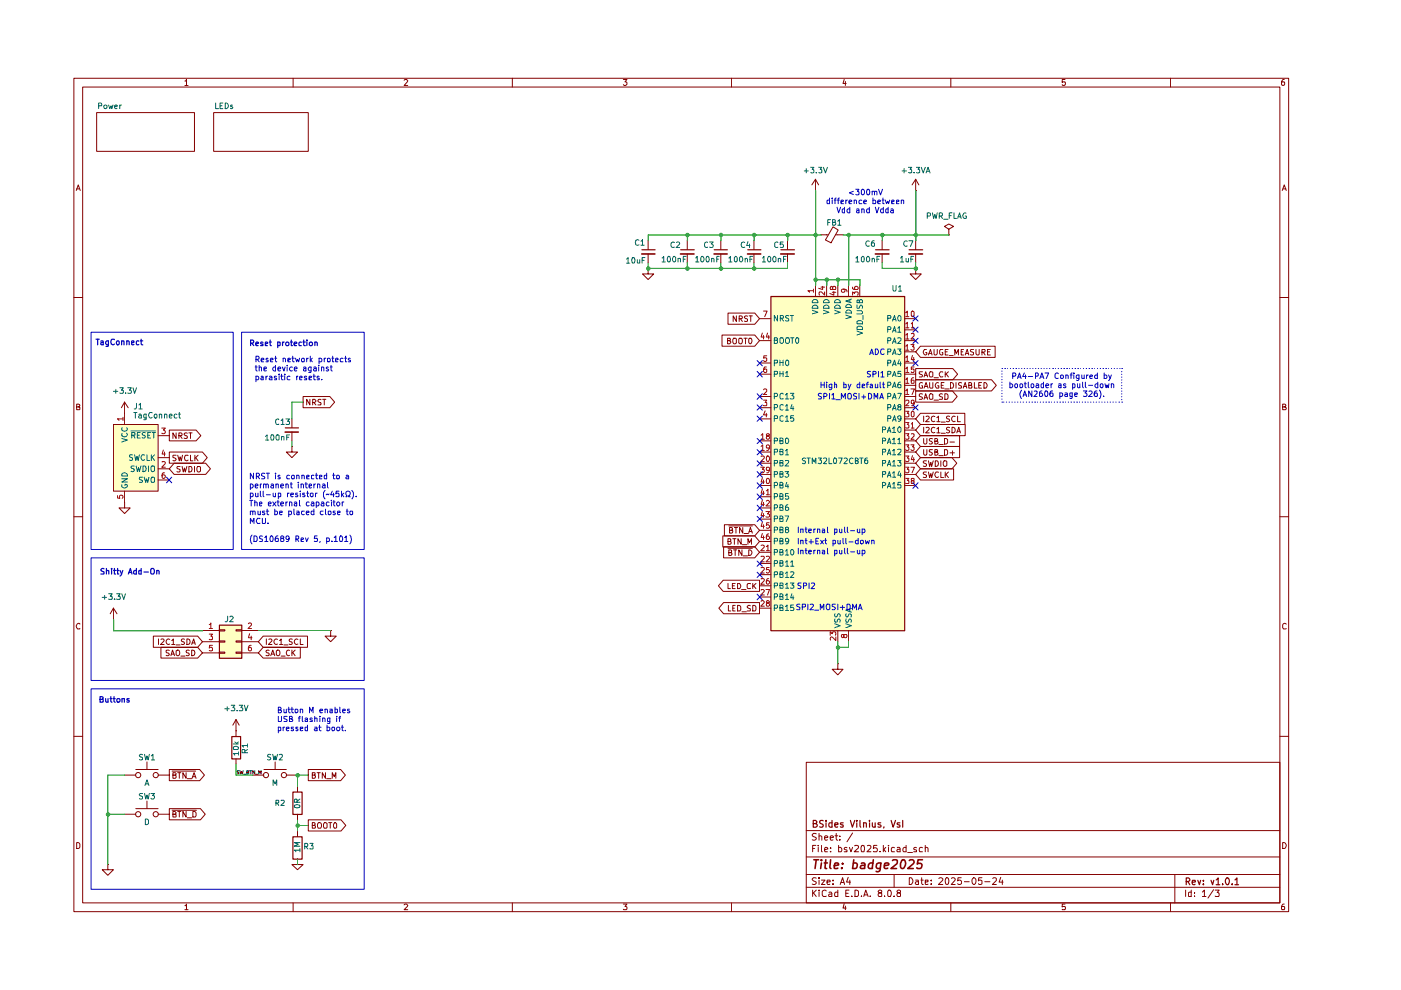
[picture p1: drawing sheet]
<svg xmlns="http://www.w3.org/2000/svg" width="297mm" height="210mm" viewBox="0 0 297 210" stroke-linecap="round" stroke-linejoin="round" font-family="sans-serif">
<g fill="none" stroke="#840000" stroke-width=".21">
<path d="M15.7 16.6h257.5v176.7h-257.5zM17.5 18.5h253.9v172.9h-253.9zM39.2 17.2h.2l.1-.4v1.3M39.2 18.1h.7M62.1 16.6v1.9M85.7 17l.2-.2h.3l.2 .3-.7 1h.7M108.6 16.6v1.9M132.2 16.8h.7l-.4 .6 .4 .1v.4l-.2 .2h-.4l-.1-.2M155.1 16.6v1.9M179 16.8l-.3 .9h.7M179.2 17.3v.8M201.6 16.6v1.9"/>
<path d="M225.8 16.8h-.6v.6h.6l.1 .1-.1 .5-.4 .1-.2-.2M248.2 16.6v1.9M272.3 16.8h-.3a.93 .93 0 0 0-.2 1.2h.5l.1-.5-.1-.1h-.5l-.1 .1M16.2 40.4l.4-1.2 .4 1.2M16.3 40h.5M271.9 40.4l.4-1.2 .4 1.2M272 40h.6M15.7 63.1h1.8M271.4 63.1h1.8M16.3 86.3h.4l.2-.3-.1-.2-.5-.1v1.2h.5l.1-.5-.2-.1M271.9 86.3l.6-.1v-.4l-.6-.1v1.2h.6l.2-.4-.3-.2M15.7 109.6h1.8"/>
<path d="M271.4 109.6h1.8M16.9 132.3l-.1-.1a.66 .66 0 0 0-.6 .4 .66 .66 0 0 0 .2 .7h.5M272.7 132.3l-.4-.1-.4 .3v.6l.2 .2h.6M15.7 156.1h1.8M271.4 156.1h1.8M16.3 178.6h.3l.3 .4v.6l-.3 .3h-.3zM170.9 161.6h100.5v29.8h-100.5zM170.9 176.1h100.5M172.3 179.9h.4M173 179.2h-.7v1.4M173.1 176.8l-.6-.1-.3 .3 .1 .3 .7 .2 .1 .2a.51 .51 0 0 1-.4 .4 .51 .51 0 0 1-.5 0M173.5 179.2v.1"/>
<path d="M173.5 179.7v.9M173.7 177.3l.3-.1 .2 .2v.7M173.7 176.7v1.4M174.2 179.2v1.2l.1 .2M174.8 177.6l.7-.1-.1-.2-.4-.1-.2 .2 .1 .7h.5M176 177.6l.7-.1-.1-.2-.4-.1-.2 .2 .1 .7h.5M176.1 179.7v.2M177 177.2h.6M177.3 176.7v1.2l.3 .2M177.8 179.2v1.4l.6-.1a.6 .6 0 0 0-.2-.8h-.4M178.1 178v.1M178.1 177.3v.1"/>
<path d="M179.6 179.7a.35 .35 0 0 0-.4 0 .35 .35 0 0 0-.2 .3l.6 .3v.3h-.6M180.1 179.7l.3 .9 .4-.9M180.8 176.6l-1.2 1.9M181.2 179.3h.7l.1 .4-.9 .9h.9M182.6 179.3h.6l.1 .8-.2 .5-.5-.1zM183.9 179.3l.5-.1 .3 .5-.9 .9h.9M185.9 179.2h-.6l-.1 .7 .1-.1a.52 .52 0 0 1 .7 .2l-.2 .6-.6-.1M187.3 179.2v1.4M187.8 179.7l-.5 .6M188.4 179.2v.1M188.4 179.7v.9M189.7 179.7h-.5l-.2 .3 .1 .6h.6"/>
<path d="M190.2 179.7h.5l.1 .2v.7h-.6v-.3l.1-.2 .5-.1M192.1 179.2v1.4l-.6-.1a.6 .6 0 0 1 .2-.8h.4M194.3 179.7a.35 .35 0 0 0-.4 0 .35 .35 0 0 0-.2 .3l.6 .3v.3h-.6M195.6 179.7h-.4l-.3 .3 .1 .6h.6M196.2 179.8v-.1a.36 .36 0 0 1 .6 .2v.7M196.2 179.2v1.4M271.9 178.6a.65 .65 0 0 1 .8 .7 .65 .65 0 0 1-.8 .6zM39.2 192h.2l.1-.3v1.2M39.2 192.9h.7M62.1 191.4v1.9M85.7 191.9l.2-.2h.3l.2 .2-.7 1h.7M108.6 191.4v1.9"/>
<path d="M132.2 191.7h.7l-.4 .5 .4 .2v.3l-.1 .2-.6-.1M155.1 191.4v1.9M170.9 188.1h100.5M170.9 185.4h100.5M170.9 181.7h100.5M172.3 188.7v1.4M172.5 189.3l.6 .8M173.1 186.2l-.6-.1-.3 .3 .3 .4 .6 .3a.51 .51 0 0 1-.4 .4 .51 .51 0 0 1-.5 0M173.1 188.7l-.8 .8M173.7 188.7v.2M173.7 186.1v.2M173.7 186.6v.9"/>
<path d="M173.7 189.1v1M174.2 186.6h.7l-.7 .9h.7M174.8 180.2l.7-.2-.1-.3h-.4l-.2 .2 .1 .7h.5M175.2 188.9l-.4-.2-.5 .4 .1 .8 .2 .2 .6-.1M175.3 187l.7-.1-.1-.3h-.5l-.1 .2 .1 .7h.5M175.8 189.2l.4-.1 .2 .3v.7h-.6l-.1-.4 .7-.2M176.1 180.5v.1M176.6 187.4v.1M176.6 186.6v.2M177.6 188.7v1.4h-.6v-.9h.6M178.1 187.5l.5-1.4 .5 1.4M178.3 187.1h.6"/>
<path d="M179 191.6l-.3 .9h.7M179.2 192.1v.8M179.3 189.4h.5M179.8 186l-.3 1h.8M180 188.7h-.7v1.4h.7M180.2 186.6v.9M180.6 190v.1M181.3 188.7h.3l.4 .4v.6l-.2 .4h-.5zM182.6 190v.1M183.1 190.1l.5-1.4 .5 1.4M183.2 189.7h.7M184.5 190v.1"/>
<path d="M186.4 189.3l-.2-.3 .2-.3 .5 .1v.3l-.7 .5 .2 .5h.5v-.6l-.2-.2M186.6 180.5v.1M187.4 180.1l.4 .5M187.5 190v.1M188.2 189l.3-.3a.78 .78 0 0 1 .6 .6 .78 .78 0 0 1-.3 .8l-.5-.1zM189.6 190v.1M189.6 185.4v2.7M190.4 189.3l-.2-.3 .2-.3 .4 .1 .1 .3-.7 .5 .1 .5h.5l.1-.6-.2-.2M192.4 180.8h1.1M192.8 186.1a.72 .72 0 0 1 .8 .7 .72 .72 0 0 1-.8 .7zM194.1 186.6h.5l.1 .9M194.7 186.9h-.4l-.2 .3 .2 .3h.4"/>
<path d="M195.2 186.6h.5M195.4 186.1v1.2l.3 .2M196.2 187l.6-.1v-.3h-.6v.9h.6M197.4 187.4v.1M197.4 186.6v.2M199.1 186.3v-.1a.47 .47 0 0 1 .8 .3l-.9 1h.9M200.5 186.3l.2-.2a.8 .8 0 0 1 .5 .7 .8 .8 0 0 1-.5 .7l-.2-.1-.1-.5zM201.6 191.4v1.9M201.8 186.3l.1-.2h.4l.2 .4-.8 1h.8M203.8 186.1h-.7l-.1 .7 .3-.2 .4 .1 .2 .6a.52 .52 0 0 1-.9 .1M204.5 186.9h1M206.4 186.1a.75 .75 0 0 1 .6 .7 .75 .75 0 0 1-.6 .7 .92 .92 0 0 1 0-1.4z"/>
<path d="M208.2 186.1h-.7l-.1 .7 .2-.2 .5 .1 .1 .7-.3 .1h-.3l-.2-.1M208.8 186.9h1.1M210.5 186.3l.2-.2 .5 .1v.5l-.8 .8h.8M212.2 186l-.4 1h.9M212.5 186.6v.9M225.8 191.7h-.6v.6l.6-.1 .1 .2-.1 .5-.6-.1M248.2 191.4v1.9M249.1 185.4v6M251.4 188.7v1.4M252.6 188.7v1.4h-.5l-.1-.8 .2-.2 .4 .1M253.2 190v.1M253.2 189.2v.2"/>
<path d="M254.9 189.1l.5-.4v1.4M254.9 190.1h.8M257.3 188.6l-1.2 1.8M257.6 188.7h.9l-.4 .5 .4 .3-.1 .6-.8-.1M272.3 191.7h-.3a.93 .93 0 0 0-.2 1.2h.5l.1-.5-.1-.2h-.5l-.1 .2"/>
</g>
<g fill="none" stroke="#840000" stroke-width=".25">
<path d="M172.4 174.6h.5l.3-.4-.3-.3h-.5v1.5h.5l.4-.3v-.2l-.4-.3M174.5 174h-.6a.56 .56 0 0 0 .6 .8v.5h-.7M175.1 173.9v.2M175.1 174.5v.9M176.4 174.5h-.5l-.2 .2v.4l.3 .3 .4-.1M176.4 173.9v1.5M177 174.9l.7-.1-.1-.3h-.5l-.1 .1 .1 .7h.5M178.8 174.5h-.5l-.1 .1 .6 .4v.3h-.6M180.3 173.9l.4 1.5 .5-1.5M181.7 173.9v.2M181.7 174.5v.9M182.3 173.9v1.2l.2 .3"/>
<path d="M183.1 174.5h.5l.1 .9M183.1 174.5v.9M184.4 173.9v.2M184.4 174.5v.9M185 174.5v.6a.36 .36 0 0 0 .5 .2v-.1M185.5 174.5v.9M186.7 174.5h-.5l-.1 .1 .6 .4v.3h-.6M187.4 175.3l-.1 .3M188.9 173.9l.5 1.5 .5-1.5M190.8 174.5h-.5l-.1 .1 .6 .4v.3h-.6M191.4 173.9v1.5M251.5 186.9h.5l.3-.3v-.2l-.3-.3h-.5v1.5"/>
<path d="M251.8 186.9l.5 .7M252.8 187.1l.6-.1v-.4h-.5l-.1 .2 .1 .7h.5M254 186.6l.3 1 .3-1M255.1 187.4v.2M255.1 186.6v.2M256.8 186.6l.3 1 .2-1M257.9 186.6l.4-.5v1.5M257.9 187.6h.7M259.2 187.4v.2M260.1 186.1a.75 .75 0 0 1 .6 .8 .75 .75 0 0 1-.6 .7l-.2-.4a.85 .85 0 0 1 .2-1.1zM261.2 187.4v.2M261.8 186.6l.5-.5v1.5"/>
<path d="M261.8 187.6h.8"/>
</g>
<g fill="none" stroke="#840000" stroke-width=".34">
<path d="M172.6 182.3h1M173.1 182.3l-.3 1.8M174.2 182.3v.2M174.2 183l-.2 1.1M174.8 183h.6M175.1 182.3l-.2 1.8h.4M176.1 182.3l-.2 1.6 .3 .2M176.9 183.6l.9-.2-.1-.4h-.7l-.1 .9 .1 .2h.6M178.5 184v.1M178.6 183v.2M180.9 183h.5l.4 .3-.3 .8h-.7M181 182.3l-.2 1.8"/>
<path d="M182.6 183h.7v1.1M183.4 183.4l-.7 .1-.3 .4 .2 .2h.7M185.1 183a.65 .65 0 0 0-1 .3v.7a.64 .64 0 0 0 .9 .1M185.2 182.3l-.3 1.8M186.8 183l-.3 1.7-.3 .1-.4-.1M186.8 183a.65 .65 0 0 0-1 .3v.7l.3 .1h.5M187.5 183.6l.9-.2v-.4a.6 .6 0 0 0-.9 .2v.9h.7M189.2 182.5l.3-.2h.5l.2 .2v.4v.2l-1.3 1h1.2M191.2 182.5l.5-.2a1.14 1.14 0 0 1-.4 1.8l-.3-.1a1.61 1.61 0 0 1 .2-1.5zM192.8 182.5l.2-.2 .6 .1a.51 .51 0 0 1 0 .7l-1.2 1h1.2M195.6 182.3h-1l-.1 .9 .7-.2 .3 .4-.3 .7h-.6l-.2-.1"/>
</g>
<g fill="#fff">
<path d="M20.5 23.9h20.7v8.2h-20.7z"/>
<path d="M45.3 23.9h20.1v8.2h-20.1z"/>
</g>
<g fill="#ffffc2">
<path d="M46.5 132.5h4.7v7h-4.7z"/>
<path d="M24 90h9.5v14.1h-9.5z"/>
<path d="M163.4 62.8h28.4v70.9h-28.4z"/>
</g>
<g fill="none" stroke="#840000" stroke-width=".21">
<path d="M20.5 23.9h20.7v8.2h-20.7zM45.3 23.9h20.1v8.2h-20.1zM172.9 38l-.8 1.2M172.9 38v2.4M172.9 38l.7 1.2M194.1 38l-.7 1.2M194.1 38v2.4M194.1 38l.7 1.2M137.4 56.9v1.2h1.2l-1.2 1.2-1.2-1.2h1.2M137.4 56.9h.1M137.4 51v1.9M137.4 53.8v1.9"/>
<path d="M145.7 51v1.9M145.7 53.8v1.9M152.8 51v1.9M152.8 53.8v1.9M159.9 51v1.9M159.9 53.8v1.9M167 51v1.9M167 53.8v1.9M172.9 40.4h.1M174.1 49.8h1.5M176.6 48.1l1.1 .7-1.5 2.7-1.2-.6zM177.1 49.8h1.6"/>
<path d="M187 51v1.9M187 53.8v1.9M194.1 40.4h.1M194.1 56.9v1.2h1.2l-1.2 1.2-1.1-1.2h1.1M194.1 56.9h.1M194.1 51v1.9M194.1 53.8v1.9M201.2 48.6l1-.6-1-.5-1 .5 1 .6v1.2M201.2 49.8h.1M153.1 71h6.9l1 1.2-1 1.2h-6.9zM154.3 72.2h.5v-.5h-.5v1.2h.4l.2-.4-.3-.3M154.3 66.4h5.7l1 1.2-1 1.1h-5.7z"/>
<path d="M155.5 71.7h.5l.1 .2v.8l-.5 .2a.86 .86 0 0 1-.1-1.2zM156.1 67v1.2l-.7-1.2v1.2M156.6 71.9l.2-.2h.4a.86 .86 0 0 1-.1 1.2l-.5-.2zM156.7 67.6h.6v-.5l-.6-.1v1.2M157 67.6l.4 .6M157.7 71.7h.7M158.1 71.7v1.2M158.5 67.1l-.4-.1-.3 .2 .3 .4 .4 .1v.4h-.7M158.7 71.9l.2-.2a.6 .6 0 0 1 .6 .4 .6 .6 0 0 1-.2 .7l-.3 .1-.3-.3zM158.8 67h.7M159.2 67v1.2M161 67.6h2.4"/>
<path d="M161 72.2h2.4M161 77h2.4M161 79.3h2.4M172.9 60.5v2.3M175.3 60.5v2.3M177.6 60.5v2.3M179.9 60.5v2.3M182.3 60.5v2.3M191.8 74.6h2.3M191.8 67.6h2.3M191.8 69.9h2.3M191.8 72.2h2.3"/>
<path d="M191.8 77h2.3M191.8 79.3h2.3M194.1 78.1h7.9l1 1.2-1 1.2h-7.9zM195.2 73.4h15.8v2.4h-15.8l-1.1-1.2zM195.6 78.8l-.7 .1v.3l.7 .4-.2 .3h-.5M195.9 79.9l.4-1.1 .4 1.1M196 79.6h.6M196.4 74.1h-.4a.67 .67 0 0 0-.3 .7 .67 .67 0 0 0 .6 .5l.2-.2v-.3h-.2M196.8 75.3l.5-1.2 .3 1.2M196.9 74.9h.6M197.2 78.8h.4l.2 .2v.8l-.2 .1h-.4l-.2-.3zM198 74.1v1l.2 .2h.3l.2-.3v-.9"/>
<path d="M199.9 74.1h-.5l-.2 .2v.6l.2 .3h.5v-.4h-.2M199.9 78.9l-.5-.1-.3 .4 .3 .7 .5-.1M200.4 74.6h.4M200.4 78.8v1.1M200.6 79.2l.5 .7M201 74.1h-.6v1.2h.6M201.1 78.8l-.7 .6M201.3 75.4h.8M202.4 75.3v-1.2l.4 .8 .4-.8v1.2M203.8 74.6h.3M204.3 74.1h-.5v1.2h.5M204.6 75.3l.5-1.2 .3 1.2"/>
<path d="M204.8 74.9h.5M206.4 74.1h-.5l-.2 .2 .2 .3 .5 .2v.3l-.2 .2-.5-.1M206.9 74.1v.9l.3 .3 .4-.2v-1M208.2 74.7l.6-.1v-.5h-.6v1.2M208.4 74.7l.5 .6M209.4 74.6h.4M210 74.1h-.6v1.2h.6M24 90h9.5v14.1h-9.5zM26.4 87.6h.1M26.4 85.3v4.7M26.4 85.3l-.7 1.1M26.4 85.3l.8 1.1"/>
<path d="M33.5 99.4h2.4M33.5 92.4h2.4M33.5 97h2.4M35.9 95.8h7l1 1.2-1 1.2h-7zM35.9 91.2h5.7l1 1.2-1 1.1h-5.7zM36.9 98.2h6.7l1 1.2-1 1.2h-6.7l-1-1.2zM37.3 96.5l-.6 .1v.3l.6 .5-.2 .3-.4-.1M37.3 91.8v1.2l-.6-1.2v1.2M37.7 96.5l.3 1.2 .2-.8 .2 .8 .3-1.2M37.9 92.4h.6v-.5l-.6-.1v1.2M38.2 98.9h-.5l-.2 .2 .2 .3 .5 .2v.3l-.2 .2-.5-.1M38.2 92.4l.4 .6"/>
<path d="M38.6 98.9l.3 1.2 .2-.9 .2 .9 .3-1.2M39.7 91.9l-.4-.1-.3 .2 .3 .4 .4 .1v.4h-.7M39.9 96.6l-.5-.1a.67 .67 0 0 0-.3 .7 .67 .67 0 0 0 .5 .5l.3-.2M40 98.9h.5a.66 .66 0 0 1 .2 .7 .66 .66 0 0 1-.7 .5zM40 91.8h.7M40.4 96.5v1.2h.5M40.4 91.8v1.2M41.2 98.9v1.2M41.3 96.5v1.2M41.5 97l.5 .7M41.9 98.9h.4l.2 .2v.8l-.5 .2a.86 .86 0 0 1-.1-1.2zM42 96.5l-.7 .7"/>
<path d="M61.9 94.7v1.1h1.2l-1.2 1.2-1.2-1.2h1.2M61.9 94.7h.1M61.9 88.8v1.9M61.9 91.6v1.9M64.3 84.1h5.6l1.1 1.2-1.1 1.1h-5.6zM65.7 84.7v1.2l-.7-1.2v1.2M66.3 85.3h.4l.3-.2-.3-.4h-.4v1.2M66.5 85.3l.5 .6M68.1 84.8h-.6v.4l.5 .1 .1 .4-.1 .2h-.6M68.4 84.7h.7M68.7 84.7v1.2M161 84.1h2.4"/>
<path d="M161 93.5h2.4M161 95.8h2.4M161 98.2h2.4M161 86.4h2.4M161 88.8h2.4M191.8 81.7h2.3M191.8 84.1h2.3M191.8 93.5h2.3M191.8 95.8h2.3M191.8 98.2h2.3M191.8 86.4h2.3M191.8 88.8h2.3"/>
<path d="M191.8 91.2h2.3M194.1 80.5h16.1l1 1.2-1 1.2h-16.1zM194.1 82.9h7.8l1 1.2-1 1.2h-7.8zM195.2 94.7h8.3v2.3h-8.3l-1.1-1.2zM195.2 97h6.6l1.1 1.2-1.1 1.2h-6.6l-1.1-1.2zM195.2 99.4h7v2.4h-7l-1.1-1.2zM195.2 92.4h8.3v2.3h-8.3l-1.1-1.2zM195.2 90h9.4v2.4h-9.4l-1.1-1.2zM195.2 87.6h9.4v2.4h-9.4l-1.1-1.2zM195.6 81.2l-.4-.1-.3 .3v.6l.2 .3h.5v-.5h-.2M195.6 83.6l-.5-.1-.2 .2v.3l.7 .3-.2 .4h-.5M195.8 95.3v1l.3 .2 .4-.2v-1"/>
<path d="M195.8 93v.9a.35 .35 0 0 0 .4 .3 .35 .35 0 0 0 .3-.3v-.9M195.8 88.2v1.2M195.8 90.6v1.2M195.9 82.3l.4-1.2 .5 1.2M195.9 84.7l.4-1.2 .4 1.2M196 84.3h.6M196.1 82h.5M196.3 90.7l.5-.1 .2 .3-.7 .9h.7M196.3 88.3l.5-.1 .2 .4-.7 .8h.7M196.4 97.7h-.5l-.2 .2 .2 .3 .5 .2v.3l-.1 .2-.6-.1M196.8 97.7l.3 1.2 .3-.9 .1 .9 .4-1.2M197.1 81.1v1l.2 .2 .5-.1v-1.1"/>
<path d="M197.3 83.5l.5 .2v.8l-.2 .2h-.4a.86 .86 0 0 1 .1-1.2zM197.7 95.3h-.6a.47 .47 0 0 0 0 .5 .47 .47 0 0 0 .5 .2l.1 .3-.3 .2-.4-.1M197.7 93h-.6v.5l.3 .1 .3 .3-.3 .2h-.4M198 80.1h1M198 84.8h1M198.2 95.8h.5v-.5h-.5v1.2h.4l.3-.4-.4-.3M198.2 93.6l.5-.1v-.5h-.5v1.1h.4l.3-.4-.4-.1M198.2 90.7l-.2-.1a.6 .6 0 0 0-.6 .6 .6 .6 0 0 0 .6 .6l.2-.1M198.2 88.3l-.2-.1a.6 .6 0 0 0-.6 .6 .6 .6 0 0 0 .6 .6l.2-.1M198.3 97.7h.4a.66 .66 0 0 1 .2 .8 .66 .66 0 0 1-.6 .4zM198.6 90.9l.4-.3v1.2M198.6 88.6l.4-.4v1.2"/>
<path d="M198.6 91.8h.7M198.6 89.4h.7M199 81.2l-.1-.1a.66 .66 0 0 0-.6 .5 .66 .66 0 0 0 .2 .7l.6-.1v-.4h-.3M199.1 96.6h.9M199.1 94.2h.9M199.5 97.7v1.2M199.6 81.7h.4M199.6 91.9h.8M199.6 89.5h.8M199.8 83.6l-.4-.1-.3 .2 .1 .3 .6 .2v.4l-.7 .1M200.2 81.1h-.6v1.2h.6M200.2 97.7h.4l.1 .2v.8l-.5 .2a.86 .86 0 0 1 0-1.2z"/>
<path d="M200.2 95.3h.5l.2 .3v.6l-.3 .3h-.4zM200.2 93h.4l.3 .2v.7l-.3 .2h-.4zM200.3 83.5h.4l.3 .3v.6l-.2 .3h-.5zM200.3 82.5h1M201.3 90.7h-.6v.4l.6 .2v.2l-.2 .3-.4-.1M201.3 88.3h-.6v.4l.6 .2v.3l-.2 .2-.4-.1M201.4 96h1M201.4 93.7h1M201.5 81.1a.66 .66 0 0 1 .7 .4 .66 .66 0 0 1-.3 .8h-.4zM201.8 90.6l.6 .2 .1 .3-.1 .5-.3 .2h-.3zM201.9 95.6v.9M202.5 88.3a.55 .55 0 0 0-.7 .5 .55 .55 0 0 0 .7 .5"/>
<path d="M202.7 81.1v1.2M202.9 91.8l.4-1.2 .3 1.2M202.9 91.4h.6M203 88.2v1.2h.6M203.9 81.2h-.6v.4l.5 .2 .1 .3-.1 .2h-.6M204.2 82.3l.4-1.2 .4 1.2M204.3 82h.6M205.4 81.7l.6-.1v-.3l-.2-.2h-.4v1.2h.6l.1-.3-.3-.3M206.6 81.1v1.2h.6M207.5 81.7h.4M208.1 81.1h-.6v1.2h.6M208.6 81.1a.66 .66 0 0 1 .7 .4 .66 .66 0 0 1-.3 .8h-.4z"/>
<path d="M26.4 106.5v1.2h1.2l-1.2 1.2-1.2-1.2h1.2M26.4 106.5h.1M26.4 104.1v2.4M33.5 101.8h2.4M153.2 113.6h6.8l1 1.2-1 1.2h-6.8zM153.4 115.9h6.6l1 1.2-1 1.2h-6.6zM153.6 111.3h6.4l1 1.1-1 1.2h-6.4zM154.3 114.8h.5l.1-.2v-.3l-.6-.1v1.2l.6-.1 .1-.3-.2-.2M154.3 116.2h5.2M154.5 117.2h.4l.2-.2v-.3l-.2-.1h-.4v1.2l.6-.1 .1-.4-.3-.1M154.5 111.5h5M154.7 112.4h.4l.2-.1v-.4l-.6-.1v1.2l.6-.1 .1-.3-.3-.2"/>
<path d="M155.4 114.2h.6M155.5 116.6h.7M155.7 111.8h.7M155.7 114.2v1.2M155.9 116.6v1.2M156 111.8v1.2M157.1 114.2v1.2l-.6-1.2v1.2M157.3 116.6v1.2l-.7-1.2v1.2M157.4 115.5h.9M157.5 111.8v1.2l-.7-1.2v1.2M157.6 117.9h.9M157.7 113.1h1"/>
<path d="M158.6 115.4v-1.2l.3 .9 .4-.9v1.2M158.7 113l.4-1.2 .4 1.2M158.7 116.6a.58 .58 0 0 1 .7 .7l-.2 .4-.5 .1zM158.8 112.7h.6M161 117.1h2.4M161 119.5h2.4M161 100.6h2.4M161 103h2.4M161 105.3h2.4M161 107.7h2.4M161 110.1h2.4M161 112.4h2.4"/>
<path d="M161 114.8h2.4M191.8 100.6h2.3M191.8 103h2.3M196.4 100.1h-.5l-.2 .1 .2 .4 .5 .2v.3l-.1 .2-.6-.1M196.8 100.1l.3 1.2 .3-.9 .1 .9 .4-1.2M199 100.2l-.5-.1a.67 .67 0 0 0-.3 .7 .67 .67 0 0 0 .5 .5l.3-.2M199.5 100.1v1.2h.6M200.4 100.1v1.2M200.6 100.6l.5 .7M201.1 100.1l-.7 .7M24 131.3h.1M24 128.9l-.6 1.2"/>
<path d="M24 128.9v2.4M24 128.9l.8 1.2M32.5 134.9h9.4l1 1.2-1 1.1h-9.4zM33.6 135.5v1.2M34.1 137.2h7.8l1 1.2-1 1.1h-7.8zM34.1 135.6l.4-.1 .3 .3-.8 .9h.8M35.9 137.9h-.7v.4l.7 .4-.3 .3-.4-.1M36 135.6a.55 .55 0 0 0-.8 .5 .55 .55 0 0 0 .8 .5M36.2 139l.4-1.2 .4 1.2M36.3 138.7h.6M36.4 135.8l.3-.3v1.2M36.4 136.7h.7"/>
<path d="M37.3 138l.5-.2a.65 .65 0 0 1 .3 .7 .65 .65 0 0 1-.5 .5l-.3-.1zM37.3 136.7h.9M38.4 139.1h.8M39.1 135.6h-.6v.4l.5 .1 .1 .3-.2 .3-.5-.1M39.6 135.5l.6 .1 .1 .4-.1 .5-.3 .2h-.3zM40.1 137.9h-.6v.4l.5 .2 .1 .3-.2 .2-.4-.1M40.6 137.8l.6 .2 .1 .3-.1 .6-.3 .1h-.3zM40.6 136.7l.5-1.2 .3 1.2M40.7 136.3h.6M42.9 133.7h3.6M42.9 136.1h3.6M42.9 138.4h3.6"/>
<path d="M46.5 138.3h1.2v.2h-1.2zM46.5 135.9h1.2v.2h-1.2zM46.5 133.5h1.2v.3h-1.2zM50 138.3h1.2v.2h-1.2zM50 135.9h1.2v.2h-1.2zM50 133.5h1.2v.3h-1.2zM51.2 133.7h3.6M51.2 136.1h3.6M51.2 138.4h3.6M55.8 137.2h7.9v2.3h-7.9l-1-1.1zM55.8 134.9h9.4v2.3h-9.4l-1-1.1zM56.5 135.5v1.2"/>
<path d="M57 135.6l.4-.1 .3 .3-.8 .9h.8M57.1 137.9l-.5-.1-.2 .3 .2 .3 .5 .2v.3h-.7M57.4 139l.4-1.2 .5 1.2M57.6 138.7h.5M58.6 138l.5-.2a.65 .65 0 0 1 .3 .7 .65 .65 0 0 1-.6 .5l-.2-.1zM58.8 135.6a.55 .55 0 0 0-.7 .5 .55 .55 0 0 0 .7 .5M59.3 135.8l.3-.3v1.2M59.3 136.7h.6M59.6 139.1h.9M60.2 136.7h.8M61.4 137.9a.53 .53 0 0 0-.7 .5 .53 .53 0 0 0 .7 .5M61.9 137.8v1.2"/>
<path d="M62 135.6h-.6v.4l.5 .1 .1 .3-.3 .3-.4-.1M62.1 138.3l.5 .7M62.6 137.8l-.7 .7M63.2 135.6a.55 .55 0 0 0-.8 .5 .55 .55 0 0 0 .8 .5M63.7 135.5v1.2h.6M70.1 133.7v1.2h1.2l-1.2 1.2-1.2-1.2h1.2M70.1 133.7h.1M153.3 123h7.7v2.4h-7.7l-1-1.2zM153.4 127.8h7.6v2.3h-7.6l-1-1.2zM154.3 123.7v1.1h.6M154.4 128.4v1.1h.5M155.3 124.2h.4"/>
<path d="M155.4 128.9h.3M155.9 128.4h-.5v1.1h.5M155.9 123.7h-.6v1.1h.6M156.4 128.4h.3l.4 .3v.6l-.2 .2h-.5zM156.4 123.7h.4l.2 .3 .1 .4-.3 .4h-.4zM157.2 125h1M157.3 129.7h.9M159.1 128.4h-.4l-.3 .2 .1 .3 .6 .2v.4h-.7M159.1 123.8l-.5-.1-.2 .3 .1 .7h.6M159.6 128.4h.3l.4 .3v.6l-.2 .2h-.5zM159.6 123.7v1.1M159.8 124.2l.5 .6"/>
<path d="M160.3 123.7l-.7 .7M161 128.9h2.4M161 124.2h2.4M161 121.8h2.4M161 126.6h2.4M177.6 133.7v2.4M179.9 133.7v2.4M50 154.9h.1M50 152.6l.7 1.2M50 152.6v3.5M50 152.6l-.6 1.2M177.6 140.7v1.2h1.1l-1.1 1.2-1.2-1.2h1.2"/>
<path d="M177.6 140.7h.1M26.4 164.3h2.4M26.4 172.6h2.4M28.8 163.2h4.7M28.8 171.4h4.7M31.2 161.5v1.7M31.2 169.8v1.6M33.5 164.3h2.4M33.5 172.6h2.4M35.9 171.4h6.6l1 1.2-1 1.2h-6.6zM35.9 163.2h6.4l1 1.1-1 1.2h-6.4zM36.5 171.8h5.2"/>
<path d="M36.5 163.5h5M36.7 172.6h.6v-.3l-.2-.3h-.4v1.2h.6v-.5l-.2-.1M36.7 164.3h.5l.1-.3-.1-.2h-.5v1.2h.5l.1-.2v-.3l-.2-.2M37.7 163.8h.7M37.7 172h.7M38 163.8v1.2M38 172v1.2M39.5 172v1.2l-.7-1.2v1.2M39.5 163.8v1.2l-.7-1.2v1.2M39.7 165.1h.9M39.7 173.4h.9M40.7 165l.4-1.2 .5 1.2"/>
<path d="M40.9 172h.3l.4 .4v.6l-.2 .2h-.5zM40.9 164.7h.5M50 160.9v1.1M53.6 164.3h2.4M56 163.2h4.7M58.3 161.5v1.7M60.7 164.3h2.4M63.1 166.7v1.2M63.1 172.6v1.2M63.1 176.2v1.2M65.4 163.2h6.8l1 1.1-1 1.2h-6.8zM65.4 173.8h6.9l1 1.2-1 1.2h-6.9z"/>
<path d="M66.2 164.3h.5l.1-.4-.6-.1v1.2l.6-.1 .1-.3-.3-.3M66.2 175l.6-.1v-.3l-.2-.2h-.4v1.2h.6l.1-.3-.3-.3M67.2 163.8h.7M67.4 174.6l.2-.2 .4 .1a.87 .87 0 0 1 0 1.1h-.5l-.2-.3zM67.6 163.8v1.2M68.8 174.4l.5 .2v.8l-.1 .2h-.5a.86 .86 0 0 1 .1-1.2zM69 163.8v1.2l-.7-1.2v1.2M69.3 165.1h.9M69.7 174.4h.7M70 174.4v1.2M70.4 165v-1.2l.5 .9 .3-.9v1.2M70.9 174.5l.2-.1 .3 .3v.7l-.2 .2h-.3l-.2-.4z"/>
<path d="M22.9 183.3v1.1h1.1l-1.1 1.2-1.2-1.2h1.2M22.9 183.3h.1M61.9 183.3h1.2v-1.2v1.2h1.2l-1.2 1.1zM63.1 182.1h.1"/>
<circle cx="29.3" cy="164.3" r=".55"/>
<circle cx="29.3" cy="172.6" r=".55"/>
<circle cx="33" cy="164.3" r=".55"/>
<circle cx="33" cy="172.6" r=".55"/>
<circle cx="56.4" cy="164.3" r=".55"/>
<circle cx="60.2" cy="164.3" r=".55"/>
</g>
<path d="M136.1 53.8h2.8M144.3 53.8h2.9M151.4 53.8h2.8M158.5 53.8h2.8M165.5 53.8h2.9M185.6 53.8h2.9M192.7 53.8h2.9M60.5 91.6h2.7" fill="none" stroke="#840000" stroke-width=".34"/>
<g fill="none" stroke="#840000" stroke-width=".25">
<path d="M136.1 53h2.8M144.3 53h2.9M151.4 53h2.8M158.5 53h2.8M165.6 53h2.8M185.6 53h2.9M192.7 53h2.9M163.4 62.9h28.4v70.8h-28.4zM60.5 90.7h2.8M46.5 132.5h4.8v7.1h-4.8zM49.1 156.2h1.9v4.7h-1.9zM62.1 177.4h2v4.8h-2z"/>
<path d="M62.1 167.9h2v4.8h-2z"/>
</g>
<path d="M50.7 163.4h-.4v.3l.4 .2-.1 .2h-.3M50.9 163.4l.2 .7 .1-.5 .2 .5 .2-.7M51.6 164.2h.6M52.3 163.7h.3l.1-.1v-.2h-.4v.7l.4-.1v-.3h-.1M52.9 163.4h.4M53.2 163.4v.7M54 163.4v.7l-.4-.7v.7M54.2 164.2h.5M54.9 164.1v-.7l.2 .5 .3-.5v.7" fill="none" stroke="#0f0f0f" stroke-width=".21"/>
<g fill="none" stroke="#a90000" stroke-width=".21">
<path d="M161.6 70.6l-.2 .9h.7M161.9 66h.7l-.5 1.1M161.9 71.1v.8M162.5 77.8l-.4 .1a.82 .82 0 0 0 0 1.1l.5-.2v-.5l-.5-.1-.2 .3M162.6 75.4h-.6l-.1 .5h.7v.6l-.2 .1h-.3l-.2-.1M162.7 70.6l-.2 .9h.7M163 71.1v.8M172.5 61.6h-1.2l.3 .4M172.5 61.3v.7M174.1 60.9h.7M174.4 60.7v.7l-.8-.3M174.8 61.9v.7l-.6-.7h-.5v.7"/>
<path d="M176.4 62h.8M176.5 61l.3-.3 .4 .3-.1 .4h-.5l-.2-.6h-.3v.6h.3l.1-.2M176.8 61.8v.8l-.9-.4M178.9 61.3l.3 .4-.1 .2-.5 .1a.35 .35 0 0 1-.2-.4 .35 .35 0 0 1 .2-.3l.9 .2 .1 .4M180.8 62.6v-.7l.4 .3 .1-.3h.5l.1 .2v.3l-.1 .2M180.8 60.9v.3l.2 .2h.8l.1-.4-.2-.3-.4 .1-.1 .2 .1 .4h.1M192 66.3l.4-.3v1.1M192 68.7l.4-.4v1.2M192 71l.4-.3v1.2M192 73.4l.4-.3v1.2M192 75.8l.4-.4v1.2M192 78.1l.4-.3v1.2"/>
<path d="M192 67.1h.7M192 69.5h.7M192 71.9h.7M192 74.3h.7M192 76.6h.7M192 79h.7M193.1 73.1h.7l-.3 .4 .3 .1v.5l-.2 .2h-.3l-.2-.2M193.2 68.7l.3-.4v1.2M193.2 70.8h.6v.4l-.7 .7h.7M193.2 69.5h.6M193.3 66h.2l.3 .2v.7l-.3 .2-.3-.2zM193.5 75.4l-.3 .8h.7"/>
<path d="M193.7 75.8v.8M193.8 77.8h-.6v.5h.6v.5l-.2 .2h-.3l-.1-.2M26.1 88.8h-1.2l.3 .4M26.1 88.5v.7M34.3 90.8h.8l-.5 .4 .5 .2-.1 .5h-.7M34.4 98l.5-.1 .2 .3-.8 .9h.8M34.6 95.4l-.2 .9h.7M34.9 95.8v.9M161.3 99.1h.8l-.5 .4 .4 .1 .1 .4-.3 .2h-.3l-.2-.1M161.4 92.3l.3-.4v1.2M161.4 94.7l.3-.4v1.2M161.4 96.8l.5-.1 .2 .3-.8 .9h.8"/>
<path d="M161.4 93.1h.7M161.4 95.5h.7M161.9 82.6l.2-.1h.3l.2 .1v.4l-.7 .7h.7M161.9 84.8h.7l-.4 .5 .4 .1v.5h-.7M162.2 87.1l-.3 .9h.7M162.5 87.6v.8M162.6 96.8v-.1a.6 .6 0 0 1 .6 .4 .6 .6 0 0 1-.2 .7l-.3 .1-.1-.2zM162.7 92.5l-.2-.3 .2-.3 .4 .1 .1 .2-.2 .2a.39 .39 0 0 0-.5 .3 .39 .39 0 0 0 .4 .4l.3-.2-.3-.4M163.2 94.8l-.2 .2h-.4l-.1-.2 .1-.4h.5a.72 .72 0 0 1-.5 1.1M163.2 99.6l-.2 .1h-.4v-.6h.4l.2 .1-.2 .9-.4 .1M192 80.4h.2l.2-.3v1.2M192 82.8h.2l.2-.3v1.2"/>
<path d="M192 85l.2-.2h.3l.2 .2v.3l-.7 .7h.7M192 87.2h.7l-.3 .4 .3 .2v.5h-.7M192 89.6h.7l-.3 .4 .3 .2v.5h-.7M192 91.9h.7l-.3 .5 .3 .1v.5h-.7M192 94.3h.7l-.3 .4 .3 .1v.5l-.2 .2h-.3l-.2-.2M192 96.7h.7l-.3 .4 .3 .1v.5l-.2 .2h-.3l-.2-.2M192 99.1h.7l-.3 .4 .3 .1v.5l-.2 .1h-.3l-.2-.1M192 81.3h.7M192 83.7h.7M193.1 82.5h.8l-.5 1.2M193.1 94.3h.7l-.3 .4 .3 .1v.5l-.2 .2h-.3l-.2-.2M193.1 99.1h.8l-.5 1.1"/>
<path d="M193.2 89.9l.3-.3v1.2M193.2 92h.6v.5l-.7 .6h.7M193.2 90.8h.6M193.3 87.3l.2-.1 .3 .3v.6l-.3 .3-.3-.3zM193.5 96.6l-.3 .9h.7M193.7 80.1h-.2l-.3 .3v.8h.6l-.1-.6h-.4l-.1 .2M193.7 97v.9M193.8 85.3l-.2 .3-.4-.1v-.5l.2-.2 .4 .2v.8l-.2 .2h-.3M24.9 105.1v.5l.5 .1v-.6h.6l.1 .4-.2 .2M34.9 100.2h-.4l-.1 .3v.8l.4 .1 .3-.2-.1-.4-.2-.1-.4 .1v.1M161.4 115.7l.4-.1 .3 .3-.8 .9h.8M161.4 118l.5-.1 .2 .4-.8 .8h.8"/>
<path d="M161.6 101.3l-.2 .9h.7M161.6 103.7l-.2 .9h.7M161.6 106.1l-.2 .8h.7M161.6 108.5l-.2 .8h.7M161.6 110.7l-.2 .9h.7M161.6 113.1l-.2 .9h.7M161.9 101.8v.7M161.9 104.1v.8M161.9 106.5v.8M161.9 108.9v.7M161.9 111.3v.7M161.9 113.6v.8"/>
<path d="M162.4 108.5h.8l-.5 .5 .5 .1v.4l-.2 .1h-.6M162.5 115.9l.3-.3v1.2M162.5 118l.5-.1 .2 .4-.8 .8h.8M162.5 104.1l.3-.4v1.2M162.5 106.3l.4-.2 .3 .3-.8 .9h.8M162.5 116.8h.7M162.5 104.9h.7M162.6 101.5v-.1a.6 .6 0 0 1 .6 .5 .6 .6 0 0 1-.2 .6l-.4-.1zM163 113.2l-.4 .1-.1 .8 .2 .3 .4-.1 .1-.4-.3-.3-.4 .3M163.1 110.8h-.5l-.1 .6 .4-.1 .3 .2-.1 .4h-.6M192 101.4h.7l-.3 .5h.3v.5h-.7M193.4 101.9l-.2-.4 .5-.1 .1 .4-.6 .2 .1 .5 .5-.1v-.4l-.2-.1"/>
<path d="M44.4 132.4h.1l.2-.3v1.2M44.4 134.5h.6l-.3 .4 .3 .1v.6h-.6M44.4 133.3h.6M45 136.8h-.6v.6l.1-.2h.4l.1 .2v.5h-.6M52.7 132.2l.4-.1 .2 .3-.7 .9h.7M52.9 134.4l-.2 .8h.7M53.3 136.8l-.5 .1-.1 .9a.35 .35 0 0 0 .3 .2 .35 .35 0 0 0 .3-.2v-.3l-.2-.3-.4 .3M53.3 134.9v.7M161.4 120.4l.5-.1 .2 .3-.8 .9h.8M161.4 122.8l.5-.1 .2 .3-.8 .9h.8M161.4 125.1l.4-.1 .3 .3-.8 .9h.8M161.4 127.5l.4-.2 .3 .4-.8 .8h.8"/>
<path d="M162.4 125h.8l-.5 1.2M162.7 127.8h-.1l-.1-.2 .4-.3 .3 .4-.6 .2v.6h.4l.2-.1v-.3l-.3-.3M163 122.7l-.4 .1-.1 .8 .2 .3 .5-.3-.1-.4-.2-.1-.4 .3M163.1 120.3h-.5l-.1 .5h.6l.1 .4-.3 .3-.4-.2M176 134.7v-.8l.4 .5 .1-.4h.6v.7M177.2 135v.8l-.8-.8-.4 .3 .1 .4M178.9 134.7l.1-.2h.5v.6a.51 .51 0 0 1-.7-.6h-.3l-.1 .5 .2 .2 .3-.2"/>
</g>
<g fill="none" stroke="#006464" stroke-width=".21">
<path d="M20.9 22.4h.6v-.5l-.6-.1v1.2M22 22.4l.3-.1 .3 .1v.5h-.5zM23 22.3l.3 .7 .2-.6 .2 .6 .3-.7M24.3 22.6l.6-.1-.2-.2-.4 .1v.5l.2 .1 .3-.1M25.4 22.3v.7M25.7 22.3l-.3 .1M45.7 21.8v1.2h.6M46.7 22.4h.4M47.2 21.8h-.5v1.2h.5M47.8 21.8l.5 .2 .1 .5a.57 .57 0 0 1-.6 .5zM49.3 22.4l-.3-.1-.1 .1 .5 .5-.2 .1-.3-.1M164.2 72.1h.5l.1-.3-.1-.2h-.5v1.2h.5l.1-.2v-.3l-.2-.2"/>
<path d="M164.2 77l.6-.1v-.4l-.6-.1v1.2M164.2 79.3l.6-.1v-.4l-.6-.1v1.1M164.8 66.9v1.2l-.6-1.2v1.2M165.4 71.8l.1-.2h.4a.86 .86 0 0 1 0 1.2l-.5-.2zM165.4 76.4v1.2M165.4 78.7v1.1M165.4 76.9h.6M165.4 79.2h.6M165.4 67.5h.6v-.5l-.6-.1v1.2M165.7 67.5l.4 .6M166 76.4v1.2M166 78.7v1.1"/>
<path d="M166.5 79.1l.4-.4v1.1M166.5 79.8h.7M166.7 71.6h.5a.77 .77 0 0 1-.2 1.2l-.3-.1a.87 .87 0 0 1 0-1.1zM166.7 76.4h.3l.2 .1v.8l-.2 .3a.71 .71 0 0 1-.3-1.2zM167.2 67l-.4-.1-.3 .2 .3 .4 .4 .1v.4h-.7M167.6 66.9h.6M167.6 71.6h.7M167.9 66.9v1.2M168 71.6v1.2M168.8 71.6h.4l.1 .2v.8l-.2 .2a.71 .71 0 0 1-.3-1.2zM172.2 65.8l1.2 .4-1.2 .3M172.3 64.9a.61 .61 0 0 1 .7-.2 .61 .61 0 0 1 .4 .7h-1.2z"/>
<path d="M172.3 63.8a.61 .61 0 0 1 .7-.3 .61 .61 0 0 1 .4 .7h-1.2zM174.6 65.8l1.2 .4-1.2 .3M174.7 64.9a.61 .61 0 0 1 .7-.2 .61 .61 0 0 1 .4 .7h-1.2zM174.7 63.8a.61 .61 0 0 1 .7-.3 .61 .61 0 0 1 .4 .7h-1.2zM177 65.8l1.1 .4-1.1 .3M177 64.9a.61 .61 0 0 1 .8-.2 .61 .61 0 0 1 .3 .7h-1.1zM177 63.8a.61 .61 0 0 1 .8-.3 .61 .61 0 0 1 .3 .7h-1.1zM179.3 66.8l1.2 .4-1.2 .4M179.4 66l.6-.3 .4 .3 .1 .4h-1.2zM179.4 64.8l.6-.3 .4 .3 .1 .4h-1.2zM180.2 63.5v.6M180.5 63.4l-1.2 .4 1.2 .4"/>
<path d="M181.7 70.2l1.2 .4-1.2 .4M181.7 69.3l.2-.1h.6l.4 .3v.3h-1.2zM181.7 68.2l.2-.2h.6l.4 .3v.4h-1.2zM181.7 65.9h.9l.3 .2-.2 .4h-1M181.7 64.7l.1 .7h.3l.4-.7 .4 .2-.1 .5M182.2 63.8l.3-.3 .4 .3v.4h-1.2v-.5h.5v.5M183 66.9v.8M188.2 67.5h.6l.1-.4-.2-.2h-.5v1.2M188.2 69.8h.6l.1-.3-.2-.2h-.5v1.1M188.2 72.2h.5l.2-.2-.1-.4h-.6v1.2M188.2 74.6h.5l.2-.3-.1-.3h-.6v1.2M188.2 77h.5l.2-.3-.1-.3h-.6v1.2"/>
<path d="M188.2 79.3h.5l.2-.2-.1-.4h-.6v1.1M189.2 68.1l.5-1.2 .3 1.2M189.2 70.4l.5-1.1 .3 1.1M189.2 72.8l.5-1.2 .3 1.2M189.2 75.2l.5-1.2 .3 1.2M189.2 77.6l.5-1.2 .3 1.2M189.2 79.8l.5-1.1 .3 1.1M189.3 67.7h.6M189.3 70.1h.6M189.3 72.5h.6M189.3 74.8h.6M189.3 77.2h.6"/>
<path d="M189.3 79.5h.6M190.3 69.6l.4-.3v1.1M190.3 71.7h.7v.4l-.7 .7h.7M190.3 74h.7l-.3 .4 .3 .1v.5l-.2 .2h-.3l-.2-.2M190.3 70.4h.7M190.5 67l.3-.1 .2 .2v.7l-.3 .3a.7 .7 0 0 1-.2-1.1zM190.7 76.3l-.4 .8h.8M190.9 76.7v.9M191 78.7h-.6l-.1 .5h.7v.6h-.7M25.8 93l1.2 .3-1.2 .4M25.9 91.9l-.1 .5a.67 .67 0 0 0 .7 .2 .67 .67 0 0 0 .5-.5l-.2-.2M25.9 90.7l-.1 .5a.67 .67 0 0 0 .7 .2 .67 .67 0 0 0 .5-.5l-.2-.2"/>
<path d="M27.8 91.4h5.1M27.9 92.3h.6l.1-.5-.7-.1v1.2M28.1 96.4h-.5l-.2 .2 .2 .3 .5 .2v.4l-.2 .1-.5-.1M28.3 92.3l.3 .6M28.4 98.8h-.5l-.1 .2 .1 .3 .5 .2v.3l-.1 .2-.5-.1M28.5 96.4l.3 1.2 .2-.8 .3 .8 .2-1.2M28.9 98.8l.2 1.2 .3-.9 .1 .9 .4-1.2M29.1 92.3h.4M29.7 91.7h-.6v1.2h.6M30.3 98.8h.4a.66 .66 0 0 1 .3 .8 .66 .66 0 0 1-.7 .4zM30.6 96.5l-.5-.1a.67 .67 0 0 0-.2 .7 .67 .67 0 0 0 .5 .5l.2-.1M30.8 91.8l-.4-.1-.3 .2 .1 .3 .5 .2v.4h-.6"/>
<path d="M31.2 96.4v1.2h.5M31.3 92.3h.4M31.5 98.8v1.2M31.9 91.7h-.6v1.2h.6M32.1 96.4v1.2M32.2 98.8h.4l.2 .2v.8l-.5 .2a.86 .86 0 0 1-.1-1.2zM32.3 91.7h.6M32.3 96.9l.5 .7M32.6 91.7v1.2M32.8 96.4l-.7 .7M164.2 93.5h.6v-.5l-.6-.1v1.2M164.2 95.8h.6v-.5l-.6-.1v1.2"/>
<path d="M164.2 84.1h.5l.1-.2v-.3l-.1-.2h-.5v1.2M164.2 98.2l.6-.1v-.4l-.6-.1v1.2M164.2 86.4h.5l.1-.1v-.4l-.1-.1h-.5v1.2M164.2 88.7h.6v-.5l-.6-.1v1.2M165.4 93.5h.4l.2-.3-.1-.2-.5-.1v1.2h.5l.1-.1v-.4l-.2-.1M165.4 95.8h.5l.1-.4-.1-.2h-.5v1.2h.5l.1-.1v-.4l-.2-.1M165.4 98.1h.5l.1-.3-.1-.2h-.5v1.2h.5l.1-.2v-.3l-.2-.2M166 83.6l-.3-.2-.3 .3v.6l.1 .3 .5-.1M166 85.9l-.1-.1-.5 .1v.8a.45 .45 0 0 0 .6 .2M166 88.2a.45 .45 0 0 0-.6 .2v.7a.45 .45 0 0 0 .6 .1M166.5 100h.7l-.4 .4 .3 .1 .1 .4-.2 .3h-.4l-.1-.2M166.5 95.6l.4-.4v1.2"/>
<path d="M166.5 83.7l.4-.3v1.2M166.5 97.7l.5-.1 .2 .4-.7 .8h.7M166.5 86.1l.4-.3v1.2M166.5 88.5l.4-.4v1.2M166.5 96.4h.7M166.5 84.6h.7M166.5 87h.7M166.5 89.3h.7M166.6 93l.3-.1a.64 .64 0 0 1 .3 .6 .64 .64 0 0 1-.4 .6l-.3-.3zM167.6 83.4h.7l-.4 .5 .4 .2v.3l-.2 .2-.5-.1M167.9 85.8l-.3 .8h.7M168.1 86.2v.8"/>
<path d="M168.2 88.1h-.6v.6l.5-.1 .2 .2-.1 .4h-.6M187.1 91.1h.6v-.5l-.6-.1v1.2M187.1 93.5h.6v-.5l-.6-.1v1.2M187.1 95.8h.6v-.6h-.6v1.2M187.1 98.2l.6-.1v-.5h-.6v1.2M188.1 91.7l.5-1.2 .3 1.2M188.1 94.1l.5-1.2 .3 1.2M188.1 96.4l.5-1.2 .3 1.2M188.1 98.8l.5-1.2 .3 1.2M188.2 81.7l.6-.1 .1-.3-.2-.3h-.5v1.2M188.2 84.1l.6-.1 .1-.3-.2-.3h-.5v1.2M188.2 86.4h.6l.1-.4-.2-.2h-.5v1.2"/>
<path d="M188.2 88.7h.6l.1-.3-.2-.3h-.5v1.2M188.2 91.4h.6M188.2 93.7h.6M188.2 96.1h.6M188.2 98.5h.6M189.2 82.2l.5-1.2 .3 1.2M189.2 84.6l.5-1.2 .3 1.2M189.2 87l.5-1.2 .3 1.2M189.2 89.3l.5-1.2 .3 1.2M189.2 90.8l.4-.3v1.2M189.2 93.2l.4-.3v1.2M189.2 95.6l.4-.4v1.2"/>
<path d="M189.2 98l.4-.4v1.2M189.2 91.7h.7M189.2 96.4h.7M189.2 94.1h.7M189.2 98.8h.7M189.3 81.9h.6M189.3 84.2h.6M189.3 86.6h.6M189.3 89h.6M190.3 83.4h.8l-.5 1.2M190.3 93.2l.4-.3v1.2M190.3 95.3h.7v.5l-.7 .6h.7"/>
<path d="M190.3 97.6h.7l-.3 .4 .3 .1v.5l-.2 .2h-.3l-.2-.2M190.3 94.1h.7M190.5 90.6l.3-.1 .2 .3v.6l-.3 .3a.7 .7 0 0 1-.2-1.1zM190.6 86.3l-.3-.3 .3-.2h.2l.2 .4-.4 .1-.3 .2v.3l.3 .2 .4-.1v-.5l-.2-.1M190.7 99.9l-.4 .9h.8M190.9 81l-.4 .2-.2 .8 .2 .2 .5-.1-.1-.6h-.4l-.2 .2M191 88.6l-.2 .3h-.2l-.3-.3 .1-.4h.6v.9l-.5 .2M25.8 102.8v.4a.67 .67 0 0 0 .7 .3 .67 .67 0 0 0 .5-.5l-.2-.3h-.3v.3M25.8 101.5h1.2l-1.2 .7h1.2M25.8 100.5a.66 .66 0 0 1 .8-.2 .66 .66 0 0 1 .4 .6h-1.2zM30.2 101.2l-.7 .1v.3l.7 .3-.1 .4h-.6M30.6 101.2l.3 1.1 .2-.8 .2 .8 .3-1.1"/>
<path d="M32.2 101.2h.4l.2 .1v.8l-.2 .2h-.4l-.2-.4zM164.2 117.1h.6v-.5l-.6-.1v1.2M164.2 119.5l.6-.1v-.4l-.6-.1v1.2M164.2 100.6l.6-.1v-.4l-.6-.1v1.2M164.2 103h.5l.1-.2v-.4l-.1-.1h-.5v1.2M164.2 105.3h.5l.1-.1v-.4l-.1-.2h-.5v1.2M164.2 107.7h.5l.1-.2v-.3l-.1-.2h-.5v1.2M164.2 110h.6v-.4l-.1-.2h-.5v1.2M164.2 112.4h.6v-.6h-.6v1.1M164.2 114.7h.6v-.5l-.6-.1v1.2M165.4 117.1h.4l.2-.3-.1-.2-.5-.1v1.2h.5l.1-.2v-.3l-.2-.1M165.4 119.4h.5l.1-.4-.1-.1h-.5v1.2h.5l.1-.2v-.4l-.2-.1"/>
<path d="M165.4 100.5h.5l.1-.3-.1-.2h-.5v1.2h.5l.1-.2v-.3l-.2-.2M165.4 102.9l.5-.1 .1-.3-.2-.2h-.4v1.2h.5l.1-.5-.2-.1M165.4 105.2h.5l.1-.3-.2-.3h-.4v1.2h.5l.1-.5-.2-.1M165.4 107.6l.5-.1 .1-.2-.2-.3h-.4v1.2h.5l.1-.5-.2-.1M165.4 110h.4l.2-.4-.2-.2h-.4v1.2h.5l.1-.1v-.4l-.2-.1M165.4 112.4h.4l.2-.3-.1-.3h-.5v1.1h.5h.1v-.5h-.2M165.4 114.7h.4l.2-.2-.1-.3-.5-.1v1.2h.5l.1-.1v-.4l-.2-.1M166.5 109.4h.7l-.5 1.2M166.5 116.8l.4-.3v1.2M166.5 119.2l.4-.3v1.2M166.5 117.7h.7M166.7 112.3l-.2-.1v-.4h.6v.4l-.6 .2v.5h.2h.4l.1-.2-.2-.4"/>
<path d="M166.8 102.3l-.3 .8h.7M167 107l-.3 .1-.2 .3v.7l.5 .1 .2-.2v-.3l-.2-.2h-.4l-.1 .2M167 102.7v.8M167.1 104.6h-.6v.6h.5l.2 .1v.4l-.2 .1-.5-.1M167.2 114.6l-.2 .3-.5-.2v-.5l.5-.1a.73 .73 0 0 1-.1 1.2h-.3M167.6 119.2l.4-.3v1.2M167.7 116.6l.2-.1a.62 .62 0 0 1 .4 .6 .62 .62 0 0 1-.4 .6l-.3-.3zM187.1 100.6l.6-.1v-.5h-.6v1.2M187.1 103l.6-.1v-.5l-.6-.1v1.2M188.1 101.2l.5-1.2 .3 1.2M188.1 103.5l.5-1.2 .3 1.2M188.2 100.8h.6"/>
<path d="M188.2 103.1h.6M189.2 100.3l.4-.3v1.2M189.2 102.6l.4-.3v1.2M189.2 101.2h.7M189.2 103.5h.7M190.9 100.3v.9M191 102.3h-.6l-.1 .6 .6-.1 .1 .6h-.7M164.2 121.8h.6v-.5l-.6-.1v1.2M164.2 124.2l.6-.1v-.4l-.6-.1v1.1M164.2 126.6h.5l.1-.2v-.3l-.1-.2h-.5v1.2M164.2 128.9h.5l.1-.1v-.4l-.1-.1h-.5v1.2M165.4 121.8h.5l.1-.4-.1-.2h-.5v1.2h.5l.1-.1v-.4l-.2-.1"/>
<path d="M165.4 124.1h.5l.1-.3-.1-.2h-.5v1.1h.5l.1-.4-.2-.2M165.4 126.5l.5-.1 .1-.2-.2-.3h-.4v1.2h.5l.1-.5-.2-.1M165.4 128.9l.5-.1 .1-.3-.2-.2h-.4v1.2h.5l.1-.6h-.2M166.5 121.6l.4-.4v1.2M166.5 124l.4-.4v1.1M166.5 126.2l.4-.3v1.2M166.5 128.6l.4-.3v1.2M166.5 120.1h.7M166.5 122.4h.7M166.5 124.7h.7M166.5 127.1h.7M166.5 129.5h.7"/>
<path d="M167.6 123.6h.7l-.4 .4 .3 .1 .1 .4-.2 .2-.5-.1M167.6 121.3l.5-.1 .2 .4-.7 .8h.7M167.6 120.1h.7M167.9 125.9l-.3 .8h.7M168.1 126.3v.8M168.2 128.3h-.6v.6l.5-.1 .2 .1v.4l-.2 .2-.5-.1M177 132.2l1.1 .5-1.1 .4M177 131.2v.7h.4l.4-.7 .3 .3v.4M177 130.1v.6h.5l.1-.5 .3-.1 .2 .3v.4M179.3 132.2l1.2 .5-1.2 .4M179.4 131.2v.7h.3l.5-.7 .3 .3-.1 .4M179.4 130.1l-.1 .5 .2 .2 .3-.1 .4-.6 .3 .3-.1 .4"/>
<path d="M180.2 129.1v.6M180.5 129l-1.2 .4 1.2 .4"/>
</g>
<g fill="none" stroke="#009600" stroke-width=".25">
<path d="M145.8 49.8v1.2M152.9 49.8v1.2M159.9 49.8v1.2M167 49.8v1.2M172.9 40.4v20.1M172.9 59.3h9.4v1.2M174.1 49.8h-36.6v1.2M175.3 59.3v1.2M177.7 59.3v1.2M178.8 49.8h22.4M180 49.8v10.7M187.1 49.8v1.2"/>
<path d="M194.2 40.4v10.6M24.1 131.4v2.3h18.9"/>
</g>
<g fill="none" stroke="#009600" stroke-width=".21">
<path d="M137.4 55.7v1.2h29.6v-1.2M145.7 55.7v1.2M152.8 55.7v1.2M159.9 55.7v1.2M187 55.7v1.2h7.1v-1.2M61.9 93.5v1.2M64.3 85.3h-2.4v3.5M54.8 133.7h15.3M177.6 136.1v4.6M179.9 136.1v1.1h-2.3M22.9 172.6h3.5M26.4 164.3h-3.5v19"/>
<path d="M50 162v2.3h3.6M63.1 173.8v2.4M63.1 175h2.3M65.4 164.3h-2.3v2.4M63.1 182.1v1.2"/>
</g>
<g fill="none" stroke="#0000c2" stroke-width=".21">
<path d="M175.9 42v1.2h-.5l-.1-.7h.6M176.4 42v.2M176.4 42.4v.8M176.9 42.4h.4M177.3 42l-.3 .1v1.1M177.5 43.9l.3 1.2 .4-1.2M177.5 42.4h.5M178 42l-.3 .1v1.1M178.3 42.8l.5-.1v-.2h-.5v.7h.5M179.1 44.4l-.4-.1-.1 .1v.6l.1 .1 .4-.1M179.1 43.9v1.2M179.3 42.4v.8"/>
<path d="M179.7 42.4l-.4 .3M180 42.8l.6-.1-.2-.3-.4 .2v.4l.1 .2h.4M180.2 44.4l-.4-.1-.2 .2v.4l.2 .2 .4-.1M180.2 43.9v1.2M180.9 40.6l-.8 .3 .8 .3M181.1 42.5l.3-.1 .2 .2v.6M181.1 42.4v.8M181.4 40.1h.7l-.3 .5 .3 .1v.5h-.7M181.6 44.4h.5v.7M182.1 44.6l-.5 .1v.3h.5M182.7 40.2l.3-.1a.64 .64 0 0 1 .3 .7 .64 .64 0 0 1-.4 .5l-.3-.2zM182.7 42.5a.36 .36 0 0 0-.6 .2l.1 .5h.5"/>
<path d="M182.7 44.4l.2-.1 .3 .1v.7M182.7 44.3v.8M183.1 42.8l.6-.1-.1-.3-.5 .2v.4l.1 .2h.4M183.8 40.2l.3-.1a.78 .78 0 0 1 0 1.2l-.3-.1zM184.3 44.4l-.3-.1-.3 .2 .1 .5h.5M184.3 43.9v1.2M184.9 40.6h.4l.1 .7M184.9 40.6v.7M185.1 42v1.2h.5l.1-.5a.36 .36 0 0 0-.6-.2M185.4 40.7l.1-.1h.3l.1 .7M185.6 43.9l.3 1.2 .5-1.2M186.1 42.8l.6-.1-.2-.3-.4 .2v.4l.1 .2h.4"/>
<path d="M186.3 40.1l.4 1.2 .4-1.2M187 42.4h.5M187.2 42v1.2h.3M187.3 44.4l-.4-.1-.2 .2 .1 .5h.5M187.3 43.9v1.2M187.7 42.4l.3 .8 .2-.5 .2 .5 .2-.8M188.3 44.4l-.3-.1-.2 .1v.6l.2 .1 .3-.1M188.3 43.9v1.2M188.9 44.4l.3-.1 .2 .1v.7M189.1 42.8l.5-.1v-.2h-.5v.7h.5M189.4 44.6h-.4l-.2 .2 .2 .3 .4-.1M190.1 42.8l.5-.1v-.2h-.5v.7h.5"/>
<path d="M191.1 42.5h.5v.7M191.1 42.4v.8M19.3 70.4h30.1v46.1h-30.1zM51.2 70.4h26v46.1h-26zM54.1 77.8h.4M54.3 76.2l.6-.1v-.5l-.6-.1v1.2M54.3 77.5v1l.2 .2M54.3 79.8h.3l.3 .2v.3l-.2 .2h-.4M54.3 79.8v1.1M54.5 76.2l.4 .5M54.9 78l.2-.2 .4 .2v.7M54.9 77.5v1.2"/>
<path d="M55.4 76.4l.6-.2-.2-.3-.4 .2v.4l.1 .2h.4M55.4 79.8h.4v.7h-.4l-.1-.2 .5-.3M56 78.2l.5-.1v-.2h-.5v.7h.5M56.4 79.8v.7M56.7 79.8l-.3 .2M56.8 76l-.2-.1-.2 .2 .2 .3h.2v.3h-.4M57.1 79.8h.4l.2 .1v.6h-.6v-.2l.6-.3M57.3 76.4l.6-.2-.2-.3-.4 .2v.4l.1 .2h.4M58.3 75.9h.4M58.4 75.5v1l.3 .2M58.4 77.9l-.3-.1-.3 .3v.3l.3 .3 .3-.1M58.4 77.5v1.2"/>
<path d="M58.6 79.8h-.4v.3l.4 .1 .1 .1-.1 .2h-.4M58.9 78.2l.6-.1-.1-.3-.5 .2v.5l.2 .2 .3-.1M59.2 79.3v.2M59.2 79.8v.7M59.5 79.8h.5M59.7 79.3v1l.1 .2h.2M59.9 77.8l.3 .9 .3-.9M60 76l.4-.1 .1 .2v.6M60 75.9v.8M60.4 79.3v.2M60.4 79.8v.7M60.9 77.5v.1"/>
<path d="M60.9 77.8v.9M61 76.4l.6-.2v-.2h-.6v.7h.6M61.5 79.8h-.4l-.2 .2v.3l.1 .2h.5M61.9 75.9h.5M62 77.9l-.4-.1-.2 .3v.3l.2 .3 .4-.1M62.1 75.5v1v.2h.3M62.4 78.2l.6-.1-.2-.3-.4 .2v.5l.2 .2 .3-.1M62.7 75.9l.2 .8 .2-.5 .2 .5 .2-.8M62.9 79.8v.7M63.2 79.8h-.3v.2M64 76h.5l-.1 .7h-.4zM64.3 77.9h.6v.8"/>
<path d="M64.9 78.1l-.6 .1v.4h.6M65 79.8h-.3l-.2 .1 .2 .3h.3v.3h-.5M65 75.9v.8M65.4 75.9l-.4 .3M65.8 75.5v1.2M65.9 76.3l.3 .4M66 77.8v1l-.1 .2h-.5M66 77.9l-.4-.1-.2 .3v.3l.2 .3 .4-.1M66.2 75.9l-.4 .5M66.4 79.8h.5M66.5 77.9l.4-.1 .2 .2v.7M66.5 79.3v1l.1 .2h.3"/>
<path d="M67.1 78.1h-.5l-.1 .2 .1 .4 .5-.1M67.6 77.5v.1M67.6 77.8v.9M67.6 76l.4-.1 .2 .3v.3l-.1 .2h-.5M67.6 79.8h-.4v.3l.4 .1 .1 .1-.1 .2h-.4M67.6 75.9v1.2M68.2 78l.1-.2 .4 .2v.7M68.2 77.8v.9M68.7 75.9v.8M69.1 75.9l-.4 .1v.2M69.4 76h.5v.7l-.5-.1zM69.6 77.9l-.3-.1-.1 .3 .5 .4-.2 .2-.3-.1"/>
<path d="M70 77.8h.4M70.2 77.5v1l.2 .2M70.4 75.9h.4M70.5 75.5v1.2h.3M71.1 76.4l.6-.2-.2-.3-.4 .2v.4l.1 .2h.4M72.7 76a.36 .36 0 0 0-.6 .2l.1 .5h.5M73.1 75.9h.4M73.2 75.5v1.2h.3M74.3 76l-.3-.1-.2 .2 .2 .3h.3v.3h-.5M184.4 75.2l.4-1.2 .4 1.2M184.5 74.8h.6M184.6 78.7h-.6l-.1 .2 .1 .3 .5 .2v.4h-.6"/>
<path d="M185.1 79.3l.6-.1 .1-.3-.2-.2h-.5v1.2M185.6 74h.4a.66 .66 0 0 1 .2 .7 .66 .66 0 0 1-.6 .5zM186.3 78.7v1.2M186.8 79.1l.3-.4v1.2M186.8 79.9h.7M187.5 74.1l-.6-.1a.67 .67 0 0 0-.2 .7 .67 .67 0 0 0 .5 .5l.3-.2M212.4 78.1h.1M212.4 78.7h.1M212.4 79.2v.1M212.4 79.8v.1M213 78.1h.1M213.6 78.1h.1"/>
<path d="M214.2 78.1h.1M214.7 79.8l.6-.1v-.5l-.6-.1v1.2M214.8 78.1h.1M215.4 78.1h.1M215.8 79.9h.6M216 78.1h.1M216.6 78.1h.1M217.2 79.1l-.4 .7h.8M217.2 78.1h.1M217.4 79.5v.8M217.8 78.1h.1M218 79.8h.9"/>
<path d="M218.4 78.1h.1M218.9 78.1h.1M219.5 79.8h.5l.1-.2v-.4l-.1-.1h-.5v1.2M219.5 78.1h.1M220.1 78.1h.1M220.6 79.9h.5M220.7 78.1h.1M221.3 78.1h.1M221.6 79.1h.7l-.5 1.2M221.9 78.1h.1M222.5 78.1h.1M223.2 78.1h.1"/>
<path d="M223.8 78.1h.1M224.4 79.2l-.2-.1-.4 .1-.1 .8a.45 .45 0 0 0 .7 .2M224.4 78.1h.1M224.9 79.6h.5v.6h-.5zM225 78.1h.1M225.6 78.1h.1M226 79.6l.3-.1 .2 .2v.6M226 79.5v.8M226.1 78.1h.1M226.7 78.1h.1M226.9 79.5h.4M227.3 79.1l-.2 .1v1.1"/>
<path d="M227.3 78.1h.1M227.7 79.1v.1M227.7 79.5v.8M227.9 78.1h.1M228.5 78.1h.1M228.8 79.5v.9l-.3 .3-.2-.1M228.8 79.6l-.4-.1-.2 .3 .1 .4h.5M229.1 78.1h.1M229.4 79.5v.7h.5M229.7 78.1h.1M229.9 79.5v.8M230.3 78.1h.1"/>
<path d="M230.4 79.5v.8M230.7 79.5l-.3 .3M230.9 78.1h.1M231.1 79.8h.5l-.1-.3-.4 .2v.4l.1 .2 .4-.1M231.5 78.1h.1M232.1 78.1h.1M232.7 79.6l-.4-.1-.2 .3 .1 .4h.5M232.7 78.1h.1M232.7 79.1v1.2M233.3 78.1h.1M233.8 78.1h.1M234.1 79.6a.36 .36 0 0 1 .6 .2v.2a.36 .36 0 0 1-.6 .2"/>
<path d="M234.1 79.1v1.2M234.4 78.1h.1M235 78.1h.1M235 79.5l.4 .8M235.6 79.5l-.4 1.1-.2 .1M235.6 78.1h.1M236.2 78.1h.1M236.8 78.1h.1M237.4 78.1h.1M237.8 78.1h.1M237.8 78.7v.1M237.8 79.3v.1"/>
<path d="M237.8 79.9v.1M63.5 80.2l.6-.2-.2-.2-.4 .1v.4l.1 .2h.4M65.5 80.2l.5-.2v-.2h-.5v.7h.5M68.2 80.4v.1M174.1 81v1.2M174.1 81.6h.7M174.2 83.5h-.6v.4l.5 .2 .1 .3-.1 .2h-.6M174.7 84.1h.4l.2-.3-.2-.4h-.4v1.2M174.8 81v1.2M175.3 81v.2M175.3 81.4v.8M175.9 83.4v1.2"/>
<path d="M176.4 81.4v1l-.3 .2-.2-.1M176.4 81.5l-.4-.1-.2 .3v.3l.1 .2h.5M176.4 83.7l.3-.3v1.2M176.4 84.6h.6M177 81.5h.4v.7M177 81v1.2M177.2 84.8h.9M178.4 84.6v-1.2l.4 .8 .4-.8v1.2M178.9 81v1.2h.4l.1-.7h-.5M179.7 83.6l.6-.2a.86 .86 0 0 1 0 1.2h-.4l-.2-.2zM179.8 81.4l.3 .8M180.4 81.4l-.4 1.1-.2 .1"/>
<path d="M181.6 83.5l-.4-.1-.3 .3 .1 .2 .6 .3v.3l-.7 .1M182.1 83.4v1.2M182.3 81v1.2h-.5l-.1-.5a.36 .36 0 0 1 .6-.2M182.7 84.2h.9M182.8 81.9l.5-.2v-.2h-.5v.7h.5M183.1 83.7v.9M183.6 81.4h.5M184.1 81l-.3 .2v1M184.1 83.4a.66 .66 0 0 1 .7 .4 .66 .66 0 0 1-.2 .8h-.5zM184.5 81.5l.3-.1 .2 .2v.6h-.5v-.3l.5-.2M185.3 84.6v-1.2l.5 .8 .3-.8v1.2M185.6 81.4v.8l.5-.1"/>
<path d="M186.1 81.4v.8M186.5 84.6l.4-1.2 .4 1.2M186.6 81v1l.2 .2M186.6 84.2h.6M187.1 81.4h.4M187.3 81v1.2h.2M212.4 85.3h.1M212.4 80.4v.1M212.4 81v.1M212.4 81.6v.1M212.4 82.2v.1M212.4 82.8v.1"/>
<path d="M212.4 83.4v.1M212.4 84v.1M212.4 84.6v.1M212.8 85.3h.1M213.4 85.3h.1M214 85.3h.1M214.1 81.4h.4l.2 .2v.4l-.2 .2-.4-.1M214.1 81v1.2M214.5 85.3h.1M215.1 85.3h.1M215.2 81.4h.4l.1 .1v.5l-.1 .2-.5-.2zM215.7 80.3l.5-1.2 .3 1.2"/>
<path d="M215.7 85.3h.1M216.2 81.5l.2-.1h.3v.7l-.3 .1-.2-.2zM216.3 85.3h.1M216.6 82.7a1.32 1.32 0 0 0 0 1.8M216.9 84.1l.4-1.2 .4 1.2M216.9 85.3h.1M217 83.7h.6M217.2 81.4h.4M217.3 81v1l.3 .2M217.6 85.3h.1M218 81v1l.2 .2M218.2 85.3h.1"/>
<path d="M218.6 81.5l.2-.1h.3v.7l-.3 .1-.2-.2zM218.8 82.9v1.2l-.7-1.2v1.2M218.8 85.3h.1M219.3 83h.6v.4l-.7 .7h.7M219.4 85.3h.1M219.7 81.4h.3l.2 .1v.7M220 85.3h.1M220.2 81.7h-.4l-.2 .2 .2 .3 .4-.1M220.5 80.3l.4-1.2 .4 1.2M220.6 85.3h.1M220.9 82.9l-.5 .2v.9h.6l.1-.4-.3-.3h-.2l-.2 .3M221.1 85.3h.1"/>
<path d="M221.2 81.4h-.3l-.2 .1v.5l.2 .2 .3-.1M221.2 81v1.2M221.6 83l.3-.1a.78 .78 0 0 1 0 1.2l-.3-.1zM221.7 81.8l.6-.1-.1-.3-.5 .1v.5l.2 .2 .3-.1M221.7 85.3h.1M222.3 85.3h.1M222.8 81.4v.8M222.9 85.3h.1M223.2 81.4l-.4 .2M223.2 82.9h-.3a.73 .73 0 0 0-.1 1.2l.5-.1v-.5l-.5-.2-.2 .3M223.5 85.3h.1M224.1 85.3h.1"/>
<path d="M224.5 81.4h.5v.8M224.7 84h.5l.1-.5-.2-.2h-.4v1.2M224.7 85.3h.1M225 81.7l-.5 .1v.3h.5M225.3 85.3h.1M225.8 83.3h.4l.1 .8M225.9 85.3h.1M226 81.4h-.4l-.1 .1 .1 .3 .4 .1v.2h-.5M226.3 83.6l-.5 .1-.1 .1 .2 .3 .4-.1M226.5 85.3h.1M227.1 85.3h.1M227.3 84h-.5l.1-.7h.4v1l-.1 .2-.4-.1"/>
<path d="M227.4 81.4h.4l.1 .1v.5l-.1 .2-.4-.1M227.4 81.4v1.1M227.7 85.3h.1M227.8 83.7l.6-.1-.1-.3h-.4l-.1 .2v.4l.2 .2 .3-.1M228.3 85.3h.1M228.4 81.4v.6l.2 .2 .3-.2M228.9 85.3h.1M228.9 81.4v.8M229.4 85.3h.1M229.5 81v1l.2 .2M229.7 82.9h.8l-.5 .4 .5 .3-.1 .4h-.7M230 85.3h.1"/>
<path d="M230.1 81v1l.2 .2M230.6 85.3h.1M230.8 81.7h.8M230.9 83l.4-.1 .3 .3-.8 .9h.8M231.2 85.3h.1M231.8 85.3h.1M232.4 85.3h.1M232.6 82.9h-.3a.73 .73 0 0 0-.1 1.2l.5-.1v-.5l-.5-.2-.2 .3M232.7 81.4h-.3l-.2 .2v.4l.2 .2 .3-.1M232.7 81v1.2M233 85.3h.1M233.1 82.7a1.32 1.32 0 0 1 0 1.8"/>
<path d="M233.3 81.4h.4l.1 .1v.5l-.1 .2-.4-.2zM233.6 85.3h.1M234 84v.1M234.2 85.3h.1M234.3 81.4l.2 .8 .2-.6 .2 .6 .2-.8M234.8 85.3h.1M235.4 85.3h.1M235.6 81.5l.2-.1 .3 .1v.7M235.6 81.4v.8M236 85.3h.1M236.6 85.3h.1M237.2 85.3h.1"/>
<path d="M237.8 85.3h.1M237.8 80.5v.1M237.8 81.1v.1M237.8 81.7v.1M237.8 82.3v.1M237.8 82.9v.1M237.8 83.5v.1M237.8 84.1v.1M237.8 84.7v.1M19.3 118.3h57.9v26h-57.9zM52.9 106.1h.7M53.1 102.7l.3-.1 .3 .3v.3l-.3 .3-.3-.1"/>
<path d="M53.1 105.2h.5l.1-.5-.2-.1h-.4v1.1M53.1 108.5l.4-.1 .1 .7M53.1 111v-1.1l.4 .8 .3-.8v1.1M53.1 102.6v1.2M53.1 108.4v.7M53.3 106.1v1.2M53.4 113.5a1.44 1.44 0 0 0 0 1.8M53.6 108.5l.1-.1h.3l.1 .7M53.8 100.3v1.2l-.7-1.2v1.2M53.8 113.6h.4l.3 .4v.6l-.1 .2h-.6zM54 106.6l.2-.2 .3 .2v.7M54 106.1v1.2"/>
<path d="M54.1 103h.6l-.2-.4-.4 .2v.5l.2 .2 .3-.1M54.2 104.6v.6h.5M54.4 101h.4l.2-.4-.2-.3h-.4v1.2M54.6 101l.4 .5M54.7 108.4v.7h.5M54.7 104.6v.7M55 106.8h.5l-.1-.4-.4 .1v.7h.5M55.1 110l-.5-.1-.2 .5 .2 .6 .5-.1M55.2 104.1v1.1l.2 .1M55.2 102.6v.9M55.2 108.4v.7M55.5 102.6l-.3 .3"/>
<path d="M55.6 109.9l.1 1.1h.4l.2-.2v-.9M55.6 113.7l-.4-.1-.2 .2v.3l.6 .3-.1 .4h-.5M55.8 104.1v1.1l.2 .1M55.9 102.8l.1-.2 .4 .2v.7M55.9 102.6v.9M56.1 100.4l-.5-.1-.1 .2v.3l.6 .4-.1 .3h-.5M56.1 108.4h-.4l-.1 .1 .1 .2 .4 .1v.3h-.5M56.1 114l.4-.4v1.2M56.1 114.8h.7M56.4 102.8l.2-.2 .3 .2v.7M56.5 100.3h.6M56.5 104.9h.8"/>
<path d="M56.5 108.4h.5M56.6 107.9v1.1l.4 .1M56.8 110.9v.1M56.8 100.3v1.2M56.9 106.8h.6l-.2-.4-.4 .2v.5l.2 .2 .3-.1M57.5 102.7l.3-.1 .2 .2v.7M57.5 113.6a.75 .75 0 0 1 .2 1.2h-.3l-.2-.4 .1-.6zM57.8 106.4l.7 .9M57.9 104.6v.6l.2 .1 .3-.1M58 103h-.4l-.2 .1 .2 .4 .4-.1M58.3 108.4h.4l.1 .1v.6h-.5M58.3 107.9v1.2"/>
<path d="M58.4 100.3v.2M58.4 100.8v.7M58.4 104.6v.7M58.5 102.8l.2-.2 .3 .1v.8M58.5 102.6v.9M58.5 106.4l-.7 .9M58.8 106.4h.4M58.9 106.1v1l.3 .2M58.9 113.6l-.4 .2-.2 .8 .2 .2 .5-.1-.1-.6h-.4l-.2 .2M59 105.2h.5l-.1-.6h-.4v1.1M59.3 108.7l.6-.1-.1-.2h-.4l-.1 .1v.5l.1 .1h.4M59.4 100.8h-.3l-.2 .1 .2 .3h.3v.3h-.5"/>
<path d="M59.5 103h.6l-.2-.4-.4 .2v.5l.2 .2 .3-.1M59.5 106.8h.6l-.2-.4-.4 .2v.5l.2 .2 .3-.1M59.7 114.1l-.2-.1v-.2l.4-.2 .3 .4-.7 .3 .1 .5h.4l.2-.2v-.2l-.3-.3M60.6 102.8l.2-.2 .3 .2v.7M60.6 102.6v.9M60.6 106.4v.9M61 106.4l-.4 .3M61 104.6v.7M61.2 109.1a.36 .36 0 0 0 .6-.2l-.1-.5h-.5v1.2M61.3 104.6h-.3v.1M61.3 114.1a.35 .35 0 0 1-.3 .3 .35 .35 0 0 1-.4-.3l.1-.4h.5v.9l-.2 .2h-.3M61.4 100.8a.36 .36 0 0 0-.6 .2l.1 .5h.5"/>
<path d="M61.4 106.6l.2-.2 .3 .2v.7M61.4 106.4v.9M61.6 102.6h.4M61.6 104.9l.6-.1-.1-.2h-.4l-.1 .1v.5l.2 .1 .3-.1M61.7 102.3v1.1l.3 .1M61.9 100.8h.5l-.1 .7h-.4zM62.3 107.9v1.1l.2 .1M62.4 106.5h.5v.8M62.7 114.3h.5l.1-.2v-.3l-.1-.2h-.5v1.2M62.9 100.8h.3l.2 .1v.6M62.9 106.8h-.5v.4h.5M62.9 108.4h.4l.1 .7"/>
<path d="M62.9 100.8v.7M63 114.3l.3 .5M63.1 104.6h-.4v.1l.5 .5-.2 .1-.3-.1M63.2 102.3v.1M63.2 102.6v.9M63.4 108.6l-.5 .1 .1 .4h.4M63.5 106.1v1.1l.2 .1M63.7 104.1v.1M63.7 104.6v.7M63.8 102.8l.2-.2 .3 .2v.7M63.8 114.5l.5-.2v-.2h-.5v.7h.5M63.8 102.6v.9"/>
<path d="M64 100.8h.3l.2 .1v.6M64 100.8v.7M64.5 108.4h-.5l-.1 .5a.36 .36 0 0 0 .6 .2M64.6 104.6h-.4v.3h.3l.2 .3-.2 .1-.3-.1M64.7 102.6h.5M64.8 114l.2 .8 .4-.8M64.9 102.3v1l.3 .2M64.9 108.7l.6-.1-.1-.2h-.4l-.1 .1v.5l.2 .1h.3M65 101.2l.5-.2v-.2h-.5v.7h.5M65 104.6h.4M65.2 104.1v1.1l.2 .1M65.5 103h.5v-.3h-.5v.7h.5"/>
<path d="M65.5 106.5l-.3-.1-.3 .3 .1 .5h.5M65.9 104.6h.5v.6h-.5zM66 106.5l.4-.1 .1 .2v.7M66.5 100.8h-.5v.6l.5 .1M66.5 106.8h-.4l-.1 .1 .1 .4 .4-.1M66.5 108.4h-.5v.5a.36 .36 0 0 0 .5 .2M66.5 102.6v.9M66.5 107.9v1.2M66.9 102.6l-.4 .3M66.9 100.8h.5M66.9 104.6v.7M67.1 100.3v1v.2h.3"/>
<path d="M67.1 106.5l.3-.1 .2 .3v.5h-.5M67.1 106.4v1.2M67.2 104.6l-.3 .1M67.2 113.6h-.5l-.1 .6 .6-.1v.7l-.6-.1M67.3 102.8l.2-.2 .3 .2v.7M67.3 102.6v.9M67.7 101.2l.5-.2v-.2h-.5v.7h.5M67.9 114.8l-.2 .2M68.2 106.5l.3-.1 .2 .2v.7M68.4 102.7l.3-.1 .2 .2v.7M68.5 108.4h-.4l-.2 .1 .1 .6h.5M68.7 106.8h-.5l-.1 .1 .1 .4 .5-.1"/>
<path d="M68.9 103h-.4l-.2 .1 .2 .4 .4-.1M68.9 104l-.3 .5v.7l.3 .5M69 107.9v1.1l.2 .1M69.3 100.3v1.2h-.5l-.1-.7h.6M69.3 114.1a.36 .36 0 0 1 .5 .2v.5h-.5M69.3 114v1.2M69.4 102.3v1l.2 .2M69.6 108.5l.5-.1v.7h-.5zM69.8 104.7l-.2 .2-.3-.2-.1 .2M69.8 106.5l-.4-.1-.2 .3 .1 .5h.5M70.3 106.1v.1M70.3 106.4v.9"/>
<path d="M70.4 114.7v.1M70.4 104.1l-.3 .8h.8M70.5 100.8h.5M70.6 106.4h.4M70.7 100.3v1l.1 .2h.2M70.7 104.6v.7M70.8 106.1v1l.2 .2M70.9 114l.3-.4v1.2M70.9 114.8h.6M71 108.4h-.3l-.1 .1 .5 .5-.1 .1h-.4M71.4 100.8h.5v.7l-.5-.1zM71.4 106.7l.4-.3 .3 .3v.3l-.5 .3-.2-.3z"/>
<path d="M71.5 108.7l.6-.1v-.2h-.5l-.1 .1v.5l.2 .1h.4M71.9 104.1h-.6l-.1 .6 .2-.1h.3l.2 .1v.5h-.7M72.2 113.6a.75 .75 0 0 1 .3 1.2h-.4l-.1-.4 .1-.6zM72.4 104.1v1.2M72.6 104.9l.3 .4M72.6 106.4v.9M72.9 106.4l-.3 .3M72.9 104.6l-.5 .4M73.1 114h.1l.2-.4v1.2M73.1 114.8h.6M73.3 105.3h.3l-.3-.6a.48 .48 0 0 1 .5-.6 .48 .48 0 0 1 .5 .6l-.2 .4h-.2v.2h.4M73.4 100.8h.3l.2 .1v.6h-.5l-.1-.2 .6-.3"/>
<path d="M73.4 108.4h.4M73.6 107.9v1.2h.2M74.2 113.5a1.44 1.44 0 0 1 0 1.8M74.3 108.4l.5 .1v.6h-.5zM74.6 104l.3 .5v.7l-.3 .5M75.5 105.2v.1M169.2 111.8v1.1M169.2 114.1v1.2M169.2 116.2v1.2M169.8 112.3l.5-.1v.7M169.8 114.6h.5v.7M169.8 116.8l.5-.1v.7"/>
<path d="M169.8 112.2v.7M169.8 114.6v.7M169.8 116.7v.7M170.7 112.2h.4M170.7 114.6h.4M170.7 116.7h.4M170.9 111.8v1l.2 .1M170.9 114.1v1l.2 .2M170.9 116.2v1.1l.2 .1M171.4 112.5l.6-.1v-.2h-.5l-.1 .2v.4l.2 .1h.4M171.4 117l.6-.1v-.2h-.5l-.1 .1v.5l.2 .1 .4-.1M171.5 114.9h1"/>
<path d="M172 114.4v.9M172.6 112.2v.7M172.6 116.7v.7M172.9 112.2h-.3v.2M172.9 116.7h-.3v.1M173 114.7h.4M173.3 112.3l.4-.1 .1 .7M173.3 116.8l.4-.1 .1 .7M173.3 112.2v.7M173.3 116.7v.7M173.6 114.1h-.6v1.2h.6M174 114.6l.6 .7"/>
<path d="M174.3 112.2h.5v.7M174.3 116.7h.5v.7M174.6 114.6l-.6 .7M174.8 112.4l-.5 .1 .1 .4h.4M174.8 116.9l-.5 .1 .1 .4 .4-.1M174.8 114.6h.5M175 114.1v1l.3 .2M175.4 111.8v1.1h.2M175.4 116.2v1.1l.2 .1M176.6 115.2h.5l-.1-.6h-.4v1.1M177 112.9h.5l-.1-.7h-.4v1.2M177 117.3h.5l-.1-.6h-.4v1.2"/>
<path d="M177.6 114.6v.5l.2 .2 .3-.1M178 112.2v.6l.1 .1h.4M178 116.7v.6l.1 .1 .4-.1M178.1 114.6v.7M178.5 112.2v.7M178.5 116.7v.7M178.7 114.1v1l.2 .2M179.1 111.8v1l.1 .1M179.1 116.2v1.1l.1 .1M179.3 114.1v1l.2 .2M179.7 111.8v1l.1 .1M179.7 116.2v1.1l.1 .1"/>
<path d="M180 114.9h.8M180.3 112.5h.9M180.3 117h.9M181.8 112.2v.6l.1 .1h.4M181.8 116.7v.6l.1 .1 .4-.1M181.9 114.6h-.4l-.1 .1v.5h.5M181.9 114.1v1.2M182.3 112.2v.7M182.3 116.7v.7M182.5 114.6h.5v.6h-.5zM182.8 112.9a.36 .36 0 0 0 .6-.2l-.1-.5h-.5v1.2M182.8 117.3a.36 .36 0 0 0 .6-.1l-.1-.5h-.5v1.2"/>
<path d="M183.5 114.6l.1 .7 .3-.6 .2 .6 .2-.7M184.8 114.6h.5v.7M184.8 114.6v.7M169.6 128.1h-.5l-.2 .2 .2 .3 .5 .2v.3l-.2 .2-.5-.1M169.8 123.6h-.6v.5l.6 .2v.2l-.2 .3-.4-.1M170.1 128.7l.7-.1v-.4l-.7-.1v1.2M170.3 124.2l.6-.1v-.5h-.6v1.2M171.3 128.1v1.2M171.5 123.6v1.2M171.8 128.2l.6-.1 .1 .3-.8 .9h.8M172 123.7l.6-.1 .1 .4-.7 .8h.7M172.7 129.4h.9"/>
<path d="M173.9 129.3v-1.2l.3 .8 .5-.8v1.2M175.3 128.1h.5l.1 .2v.8l-.5 .2a.86 .86 0 0 1-.1-1.2zM177.1 128.1l-.7 .1v.3l.7 .4-.2 .4-.5-.1M177.6 128.1v1.2M178.1 128.8h1M178.6 128.4v.9M179.6 128.1h.5l.2 .3v.5l-.4 .4h-.3zM180.8 129.3v-1.2l.4 .8 .4-.8v1.2M181.9 129.3l.5-1.2 .4 1.2M182.1 128.9h.5M19.3 146h57.9v42.6h-57.9zM59 150.5h.5v-.5l-.5-.1v1.2h.4l.3-.4-.3-.2"/>
<path d="M59 151.9l.1 1.1h.4l.2-.2v-.9M59 154.9h.5l-.1-.7h-.4v1.2M60 154.2v.7M60.2 150.4v.6h.5M60.4 154.2l-.4 .1M60.7 154.5l.6-.1-.1-.2h-.4l-.1 .1v.5l.2 .1h.3M60.7 150.4v.7M60.9 151.9l-.7 .1 .1 .4 .6 .3-.2 .3h-.5M61 150.4h.6M61.2 149.9v1.1l.4 .1M61.4 152.4h.5v-.5h-.5v1.1h.5l.2-.3-.4-.3M61.7 150.4h.5"/>
<path d="M61.9 149.9v1.1l.3 .1M62.2 154.2h-.4l-.1 .1 .1 .2 .4 .1v.3h-.5M62.6 150.5l.4-.1 .2 .1-.1 .5h-.5zM63.2 154.2h-.5v.3l.5 .1v.3h-.5M63.2 152.2h.5M63.7 150.5l.4-.1 .1 .7M63.7 151.9l-.3 .2v.9M63.7 154.5l.5-.1v-.2h-.5v.7h.5M63.7 150.4v.7M64.1 151.9v.9l.2 .2M64.7 152.3h.5v.7h-.5v-.3l.5-.1M65.2 154.2l-.5 .1v.6h.5"/>
<path d="M65.2 153.8v1.1M65.6 151.1v-1.2l.4 .9 .4-.9v1.2M66.2 152.3l-.3-.1-.2 .2 .2 .3h.3v.3h-.5M66.7 152.4l.2-.2 .3 .1v.7M66.7 154.2h.4l.1 .7M66.7 151.9v1.1M67.2 154.4l-.5 .1-.1 .2 .2 .2h.4M67.6 154.2h.5M67.7 153.8v1l.4 .1M67.8 150.7l.6-.1-.1-.2h-.4l-.1 .1v.5l.2 .1 .3-.1M67.8 151.9v.1M67.8 152.2v.8"/>
<path d="M68.4 152.4l.2-.2 .3 .2v.6M68.4 152.2v.8M68.9 150.5l.4-.1 .1 .7M68.9 150.4v.7M69.3 154.2h.5l.1 .1-.1 .6h-.5M69.3 153.8v1.1M69.9 150.4h.5v.7M69.9 152.2v1.1h-.5M69.9 152.3l-.3-.1-.2 .2v.5l.5 .1M70.4 150.6l-.5 .1v.3h.5M70.4 154.2h.5l.1 .1v.4l-.3 .2-.3-.2zM71 150.4l.5 .1v.5h-.5"/>
<path d="M71 149.9v1.2M71.4 151.9v.1M71.4 154.3l.1-.1h.4l.2 .1-.1 .6h-.5zM71.4 152.2v.8M71.8 152.2h.4M72.1 149.9v1.1l.1 .1M72.2 151.9l-.2 .2v.9M72.4 154.2h.4M72.6 153.8v1.1h.2M72.6 150.7l.6-.1v-.2h-.5l-.1 .1v.5l.2 .1 .4-.1M73.2 154.9h.1M74.1 150.4h-.4v.1l.5 .5-.2 .1-.3-.1"/>
</g>
<g fill="none" stroke="#0000c2" stroke-width=".25">
<path d="M20.4 71.9h.6M20.7 71.9v1.2M21.4 72.3h.5v.8M21.9 72.6l-.5 .1v.3h.5M23 72.3v1l-.1 .1h-.4M23 72.3h-.4l-.2 .2v.4l.2 .2 .4-.1M24.3 72l-.6-.1a.67 .67 0 0 0-.2 .7 .67 .67 0 0 0 .5 .5l.3-.2M24.8 72.3h.3l.2 .1v.5l-.2 .2-.4-.2zM25.8 72.4l.2-.1h.3v.8M25.8 72.3v.8M26.9 72.4l.2-.1 .3 .1v.7M26.9 72.3v.8"/>
<path d="M27.9 72.7l.5-.1v-.3h-.5v.7h.5M29.4 72.3h-.3l-.2 .1v.5l.2 .2 .3-.1M29.8 72.3h.5M29.9 71.9v1l.4 .2M53.1 72.8l.6-.1v-.5l-.6-.1v1.2M53.4 72.8l.4 .5M54.2 72.9l.6-.1-.1-.3-.5 .2v.4l.1 .2h.4M55.8 72.6l-.4-.1-.2 .2 .2 .2h.4v.4h-.6M56.3 72.9l.5-.1-.2-.3-.3 .1v.7h.4M57.1 72.5h.4M57.3 72.1v1l.2 .2M58.9 72.6h.5v.6l-.5 .1"/>
<path d="M58.9 72.5v1.2M59.9 72.5v.8M60.2 72.5l-.3 .3M60.7 72.6h.5l.1 .5-.2 .2h-.4l-.1-.2zM61.6 72.5h.4M61.8 72.1v1.2h.2M62.4 72.9l.5-.1-.1-.3-.4 .2v.4v.2h.5M63.9 72.6l-.3-.1-.2 .3 .1 .5h.4M64.2 72.5h.5M64.4 72.1v1l.1 .2h.2M65.1 72.1v.2M65.1 72.5v.8"/>
<path d="M65.7 72.6h.5l.1 .5-.2 .2h-.4l-.1-.2zM66.8 72.6l.3-.1 .2 .2v.6M66.8 72.5v.8M22.1 120.6l-.5-.1-.2 .3 .1 .2 .6 .3v.3l-.7 .1M22.6 121h.5v.7M22.6 120.5v1.2M23.7 120.5v.2M23.7 120.9v.8M24.1 120.9h.4M24.3 120.5v1.2h.2M24.8 120.9h.4M24.9 120.5v1.2h.3"/>
<path d="M25.4 120.9l.4 .8M26 120.9l-.2 .8-.4 .4M27.2 121.7l.4-1.2 .4 1.2M27.3 121.4h.6M28.9 120.5v1.2h-.4l-.2-.2 .1-.5h.5M29.9 120.5v1.2h-.4l-.1-.7h.5M30.5 121.3h1M32 120.7l.5-.2a.86 .86 0 0 1 .1 1.2h-.5l-.1-.2zM33.2 121l.4-.1 .1 .2v.6M33.2 120.9v.8M21.2 148.3h.4l.3-.3-.1-.2-.6-.1v1.2h.5l.2-.1v-.4l-.3-.1M22.4 148.1v.6l.2 .2 .3-.1"/>
<path d="M22.9 148.1v.8M23.3 148.1h.4M23.5 147.7v1l.2 .2M24 148.1h.4M24.2 147.7v1l.2 .2M24.8 148.3l.1-.2h.4l.1 .2v.5h-.6zM25.9 148.2l.5-.1v.8M25.9 148.1v.8M27.4 148.1h-.4l-.1 .2 .1 .2h.4v.3h-.5"/>
</g>
<g fill="none" stroke="#000084" stroke-width=".21">
<path d="M160.5 76.5l1.1 1.1M160.5 78.7l1.1 1.2M161.6 76.5l-1.1 1.1M161.6 78.7l-1.1 1.2M193.5 67l1.1 1.1M193.5 69.3l1.1 1.1M193.5 71.7l1.1 1.1M193.5 76.5l1.1 1.1M194.6 76.5l-1.1 1.1M194.6 67l-1.1 1.1M194.6 69.3l-1.1 1.1M194.6 71.7l-1.1 1.1"/>
<path d="M160.5 93l1.1 1.1M160.5 100l1.1 1.2M160.5 97.7l1.1 1.1M160.5 95.3l1.1 1.1M160.5 83.5l1.1 1.2M160.5 85.9l1.1 1.1M160.5 88.2l1.1 1.1M161.6 93l-1.1 1.1M161.6 100l-1.1 1.2M161.6 97.7l-1.1 1.1M161.6 95.3l-1.1 1.1M161.6 83.5l-1.1 1.2"/>
<path d="M161.6 85.9l-1.1 1.1M161.6 88.2l-1.1 1.1M193.5 85.9l1.1 1.1M194.6 85.9l-1.1 1.1M35.3 101.2l1.1 1.2M36.4 101.2l-1.1 1.2M160.5 109.5l1.1 1.1M160.5 107.1l1.1 1.2M160.5 104.7l1.1 1.2M160.5 102.4l1.1 1.1M160.5 119l1.1 1.1M161.6 109.5l-1.1 1.1"/>
<path d="M161.6 107.1l-1.1 1.2M161.6 104.7l-1.1 1.2M161.6 102.4l-1.1 1.1M161.6 119l-1.1 1.1M193.5 102.4l1.1 1.1M194.6 102.4l-1.1 1.1M160.5 126l1.1 1.2M160.5 121.3l1.1 1.1M161.6 126l-1.1 1.2M161.6 121.3l-1.1 1.1"/>
</g>
<g fill="#009600">
<circle cx="145.8" cy="49.8" r=".47"/>
<circle cx="152.9" cy="49.8" r=".47"/>
<circle cx="145.8" cy="56.9" r=".47"/>
<circle cx="159.9" cy="49.8" r=".47"/>
<circle cx="159.9" cy="56.9" r=".47"/>
<circle cx="177.7" cy="137.3" r=".47"/>
<circle cx="194.2" cy="49.8" r=".47"/>
<circle cx="187.1" cy="49.8" r=".47"/>
<circle cx="180" cy="49.8" r=".47"/>
<circle cx="194.2" cy="56.9" r=".47"/>
<circle cx="63.1" cy="175" r=".47"/>
<circle cx="22.9" cy="172.7" r=".47"/>
<circle cx="63.1" cy="164.4" r=".47"/>
<circle cx="172.9" cy="49.8" r=".47"/>
<circle cx="167" cy="49.8" r=".47"/>
<circle cx="152.9" cy="56.9" r=".47"/>
<circle cx="137.5" cy="56.9" r=".47"/>
<circle cx="172.9" cy="59.3" r=".47"/>
<circle cx="177.7" cy="59.3" r=".47"/>
<circle cx="175.3" cy="59.3" r=".47"/>
</g>
<g fill="none" stroke="#006464" stroke-width=".21">
<path d="M170.5 36.2h.9M170.9 35.7v1M171.9 35.5h.7l-.4 .4 .4 .2v.5h-.7M173.1 36.6v.1M173.6 35.5h.6l-.3 .4 .3 .2v.5h-.6M174.6 35.5l.4 1.2 .4-1.2M191.3 36.2h.9M191.7 35.7v1M192.6 35.5h.7l-.3 .4 .3 .2v.5h-.7M193.8 36.6v.1M194.3 35.5h.7l-.4 .4 .4 .2v.5h-.7M195.3 35.5l.4 1.2 .5-1.2"/>
<path d="M196.3 36.7l.5-1.2 .4 1.2M196.5 36.3h.5M132.8 54.9l.4-.3v1.2M132.8 55.8h.7M134 54.7l.4-.1a.78 .78 0 0 1 0 1.2l-.4-.1zM135.1 55v.7h.5M135.5 51l-.3-.2a.67 .67 0 0 0-.5 .5 .67 .67 0 0 0 .3 .7l.5-.1M135.6 55v.8M135.9 51.1l.3-.3v1.2M135.9 52h.7M136.1 55.2h.5M136.7 54.6h-.6v1.2"/>
<path d="M140.4 54.7l.3-.3v1.1M140.4 55.5h.7M141.7 54.4a.62 .62 0 0 1 .5 .5 .62 .62 0 0 1-.5 .6 .78 .78 0 0 1 0-1.1zM142.7 54.4h.3l.3 .2v.7l-.4 .2a.74 .74 0 0 1-.2-1.1zM143 51.4l-.3-.1a.6 .6 0 0 0-.5 .6 .6 .6 0 0 0 .5 .6l.3-.1M143.4 51.4l.4-.1 .3 .3-.8 .9h.8M143.8 54.9h.5v.6M143.8 54.8v.7M144.9 54.9h.4M145.5 54.4h-.6v1.1M147.5 54.7l.3-.3v1.1M147.5 55.5h.7"/>
<path d="M148.8 54.4a.62 .62 0 0 1 .5 .5 .62 .62 0 0 1-.5 .6l-.2-.2v-.7zM149.9 54.4a.62 .62 0 0 1 .5 .5 .62 .62 0 0 1-.5 .6 .78 .78 0 0 1 0-1.1zM150 51.4l-.1-.1a.6 .6 0 0 0-.6 .6 .6 .6 0 0 0 .6 .6l.1-.1M150.5 51.3h.7l-.4 .4 .4 .3-.1 .4h-.6M150.9 54.9l.3-.1 .2 .1v.6M150.9 54.8v.7M152 54.9h.3M152.5 54.4h-.5v1.1M154.5 54.7h.2l.2-.3v1.1M154.5 55.5h.7M156 54.4l.3 .2v.7l-.3 .2-.3-.2v-.7zM157.1 54.4a.62 .62 0 0 1 .4 .5 .62 .62 0 0 1-.4 .6l-.3-.2v-.7z"/>
<path d="M157.9 51.4l-.3-.1a.6 .6 0 0 0-.5 .6 .6 .6 0 0 0 .5 .6l.3-.1M158 54.9l.3-.1 .2 .1v.6M158 54.8v.7M158.6 51.2l-.3 .9h.7M158.9 51.7v.8M159 54.9h.4M159.6 54.4h-.6v1.1M161.6 54.7l.4-.3v1.1M161.6 55.5h.7M162.9 54.4h.3l.2 .2v.7l-.3 .2a.74 .74 0 0 1-.2-1.1zM164 54.4h.3l.2 .2v.7l-.3 .2a.74 .74 0 0 1-.2-1.1zM164.9 51.4a.45 .45 0 0 0-.6 .2v.6a.45 .45 0 0 0 .6 .2"/>
<path d="M165 54.9h.5v.6M165 54.8v.7M166 51.3h-.6v.6l.5-.2 .2 .3-.1 .4h-.6M166.1 54.9h.4M166.7 54.4h-.6v1.1M175.5 47.2h.4M176.1 46.6h-.6v1.2M176.5 47.2l.5-.1v-.4l-.5-.1v1.2h.5l.2-.5-.3-.1M177.6 46.9l.4-.3v1.2M177.6 47.8h.7M181.4 54.7h.2l.2-.3v1.1M181.4 55.5h.7"/>
<path d="M182.9 54.4l.3 .2v.7l-.2 .2-.4-.2v-.7zM184 54.4a.62 .62 0 0 1 .4 .5 .62 .62 0 0 1-.4 .6l-.3-.2v-.7zM184.3 51.1a.55 .55 0 0 0-.7 .5 .55 .55 0 0 0 .7 .6M184.9 54.9l.4-.1 .1 .1v.6M184.9 54.8v.7M185.3 51.1h-.2a.73 .73 0 0 0-.1 1.1h.4v-.6l-.4-.1-.3 .2M185.9 54.9h.5M186.5 54.4h-.6v1.1M190.9 54.7l.4-.3v1.1M190.9 55.5h.7M192.1 54.8v.7h.5M192.4 51.1a.55 .55 0 0 0-.8 .5 .55 .55 0 0 0 .8 .6"/>
<path d="M192.6 54.8v.7M192.7 51.1h.8l-.5 1.1M193.1 54.9h.4M193.7 54.4h-.6v1.1M196.6 45.8h.5l.2-.2v-.3l-.2-.2h-.5v1.2M197.7 45.1l.3 1.2 .2-.8 .3 .8 .2-1.2M199.1 45.8h.5l.2-.2v-.3l-.2-.2h-.5v1.2M199.5 45.8l.3 .5M200.1 46.5h.9M201.3 45.7h.4M201.8 45.1h-.5v1.2M202.3 45.1v1.2h.5"/>
<path d="M203 46.3l.5-1.2 .3 1.2M203.1 46h.6M204.8 45.2l-.1-.1a.66 .66 0 0 0-.6 .5 .66 .66 0 0 0 .3 .7l.5-.1v-.4h-.3M189.3 60.5v1l.3 .2 .4-.2v-1M190.5 60.9l.3-.4v1.2M190.5 61.7h.7M24 83h1M24.6 82.5v.9M25.4 82.2h.8l-.5 .5h.4v.7l-.7-.1M26.7 83.3v.1M27.1 82.2h.8l-.5 .5 .5 .2v.3l-.2 .2-.6-.1M28.2 82.2l.3 1.2 .5-1.2"/>
<path d="M28.4 87.5h.6M28.7 87.5v1.1M29 85.5v.9l-.2 .3h-.4M29.5 87.9l.3-.1 .2 .2v.6M29.5 85.9l.3-.4v1.2M29.5 86.7h.6M30 88.1h-.5l-.1 .2 .1 .3h.5M31 87.8v1.1l-.5 .1M31 87.9l-.4-.1-.1 .2v.5l.1 .1h.4M32.3 87.5h-.6a.67 .67 0 0 0-.2 .6 .67 .67 0 0 0 .5 .5l.3-.1M32.8 87.9l.3-.1 .2 .2v.5l-.2 .1-.4-.2zM33.8 88l.2-.2 .3 .1v.7"/>
<path d="M33.8 87.8v.8M34.9 88l.2-.2 .3 .2v.6M34.9 87.8v.8M35.9 88.2l.6-.1-.2-.3-.4 .2v.5l.2 .1h.3M37.5 87.9l-.3-.1-.3 .3 .1 .5h.5M37.8 87.8h.5M38 87.5v1.1h.3M56.3 92.5l.3-.3v1.1M56.3 93.3h.7M57.5 92.3l.1-.1a.6 .6 0 0 1 .6 .4 .6 .6 0 0 1-.3 .7l-.4-.1zM58.7 92.2h.3l.2 .2v.7l-.2 .2h-.3l-.2-.4zM59.1 89l-.2-.2a.67 .67 0 0 0-.5 .5 .67 .67 0 0 0 .3 .7l.4-.1"/>
<path d="M59.6 89.2l.3-.4v1.2M59.6 90h.7M59.7 92.7l.2-.2 .3 .1v.7M59.7 92.5v.8M60.6 88.8h.8l-.4 .5h.3l.1 .2-.1 .5-.7-.1M60.8 92.7h.4M61.4 92.2h-.6v1.1M170.8 97.2l-.5-.1-.2 .3 .2 .3 .5 .2v.3h-.7M171.1 97.1h.7M171.4 97.1v1.2M172.2 98.3v-1.2l.4 .9 .4-.9v1.2M173.5 97.1h.7l-.4 .4 .4 .2v.5h-.7"/>
<path d="M174.6 97.2h.7v.4l-.7 .7h.7M175.8 97.1v1.2h.6M176.8 97.2l.3-.1a.78 .78 0 0 1 0 1.2l-.3-.1zM177.8 97.1h.8l-.5 1.2M179 97.2l.4-.1 .3 .4-.8 .8h.8M180.8 97.2l-.2-.1a.6 .6 0 0 0-.5 .6 .6 .6 0 0 0 .5 .6l.2-.1M181.4 97.7h.3l.2-.2v-.3l-.5-.1v1.2h.4l.1-.1v-.4l-.2-.1M182.3 97.1h.7M182.6 97.1v1.2M183.9 97.1h-.3a.73 .73 0 0 0 0 1.2l.4-.1v-.5l-.4-.2-.3 .3M21.7 126.7h.9M22.2 126.2v.9"/>
<path d="M23 125.9h.8l-.4 .5h.3v.7l-.7-.1M24.3 127v.1M24.7 125.9h.8l-.4 .5h.3v.7l-.7-.1M25.8 125.9l.4 1.2 .4-1.2M48.3 130.6v.9l-.2 .3h-.3M48.8 130.8l.4-.2 .2 .4-.7 .8h.7M30.6 159.9l.3 1.2 .3-.8 .2 .8 .3-1.2M47.7 150.3h.9M48.2 149.9v.8M49 149.5h.8l-.4 .5 .4 .2v.3l-.2 .2-.6-.1M49.4 158.4l.7-.2 .4 .2v.3l-.1 .2h-.8l-.2-.2zM49.4 157.7h1.1"/>
<path d="M49.8 157.3l.5 .4M50.3 150.6v.1M50.5 159.8h-1.1l.4 .3M50.5 159.4v.7M50.5 157.3l-.4 .3M50.7 149.5h.8l-.4 .5 .4 .2v.3l-.2 .2-.6-.1M51.8 149.5l.4 1.2 .4-1.2M51.9 159.6v-.6l-.5-.1-.1 .7h1.2M52.5 158.1h-1.2l.3 .3M52.5 158.9l-.6 .4M52.5 157.7v.7M57.8 159.9l.3 1.2 .2-.8 .2 .8 .3-1.2"/>
<path d="M30.2 160l-.4-.1-.3 .3 .3 .3 .4 .2v.3h-.7M30.2 168.2h-.5l-.2 .2 .2 .3 .5 .2v.3l-.1 .2-.6-.1M30.6 168.2l.3 1.2 .3-.8 .2 .8 .3-1.2M30.7 166.5l.5-1.1 .4 1.1M30.8 173.7h.4l.3 .2v.7l-.3 .2h-.4zM30.9 166.2h.5M32 168.2h.8l-.5 .5h.4l.1 .5-.3 .2h-.3l-.2-.2M32.1 160.3l.3-.4v1.2M32.1 161.1h.7M57.4 160h-.6v.4l.5 .2 .1 .3-.3 .2-.4-.1M57.9 166.5v-1.1l.4 .8 .4-.8v1.1M58.5 170.3l.6-.1v-.4l-.6-.1v1.1"/>
<path d="M58.8 170.3l.3 .5M59.2 160h.7v.4l-.7 .7h.7M59.6 169.8l.5-.1 .2 .3-.8 .8h.8M62.5 170.7h1l.1 .3a.78 .78 0 0 1-1.2 0zM63 170.1v-.6h-.5l-.1 .6h1.2M63.6 178.6h-1.2l.8 .4-.8 .4h1.2M63.6 179.9v.7M63.6 169.4l-.6 .4M64.6 179.5l.6-.1v-.5l-.6-.1v1.2M64.9 179.5l.4 .5M65.7 178.8h.7l-.4 .5 .4 .1v.5h-.7M63.6 180.3h-1.2l.3 .3"/>
</g>
</svg>
